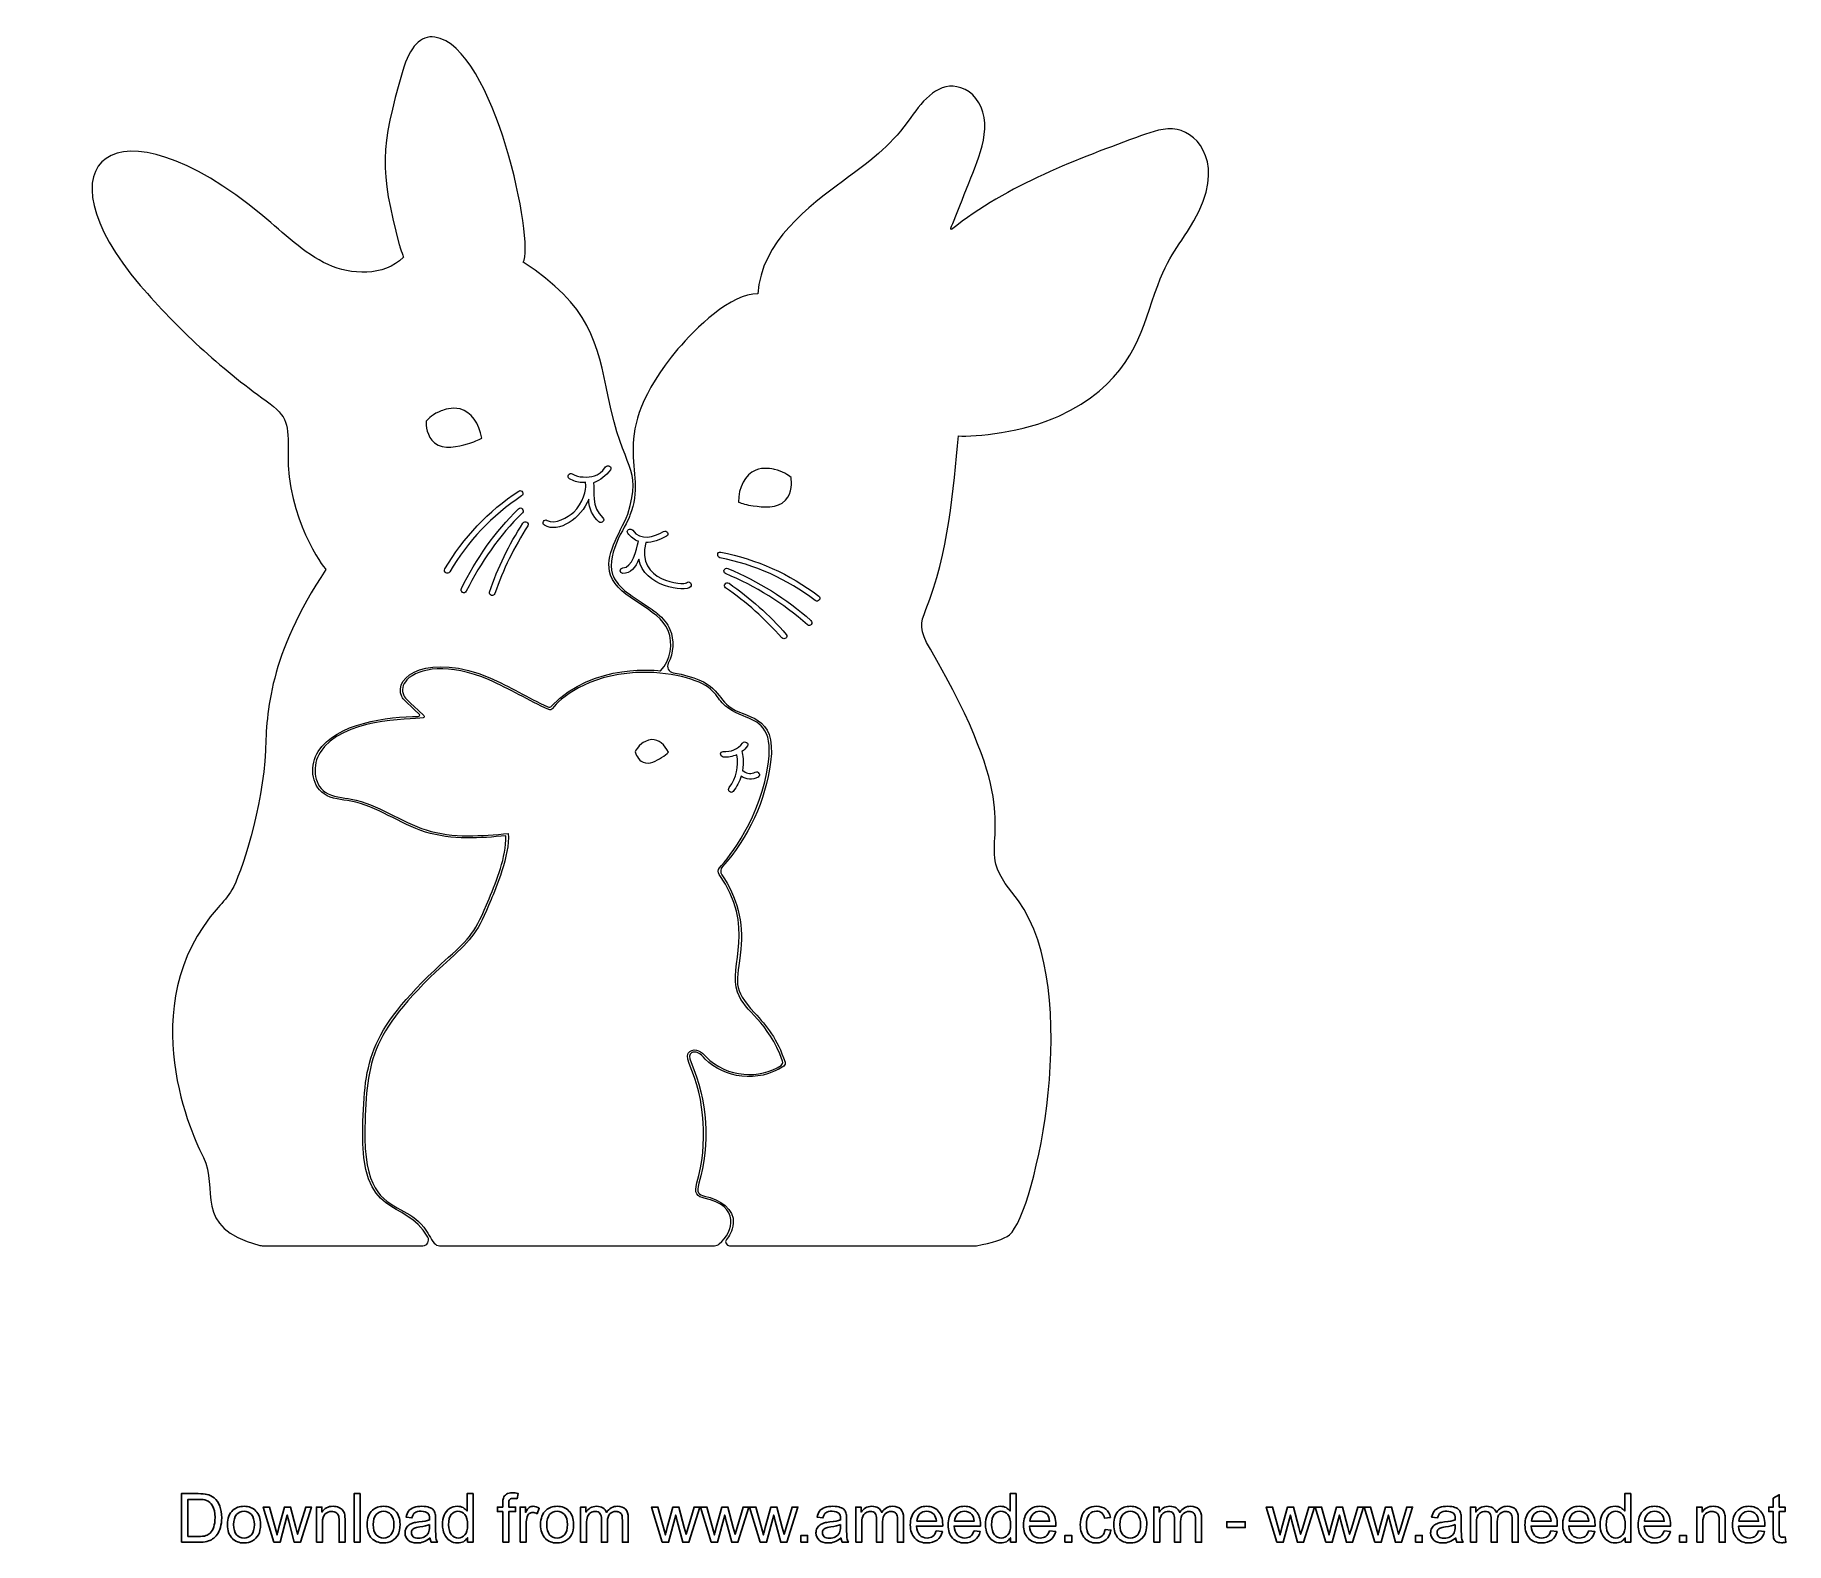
# Model space of a CAD drawing. Header units: millimetres. Extents: x -83 to 135, y -44 to 144.
import ezdxf

# ---------------------------------------------------------------- set-up
doc = ezdxf.new("R2010")
doc.units = ezdxf.units.MM
doc.header["$MEASUREMENT"] = 0
doc.layers.add('Layer 1', color=7, linetype='Continuous')

msp = doc.modelspace()

# ---------------------------------------------------------------- linework, layer by layer
at = {"layer": 'Layer 1', "color": 1, "lineweight": 9}
for points, knots in [([(-5.0262, 64.6605), (-5.0262, 64.6605), (-13.4116, 65.7894), (-18.6504, 60.2472), (-18.7633, 60.1273), (-18.9397, 60.0885), (-19.0914, 60.1555), (-21.5996, 61.2844), (-23.8574, 62.7026), (-26.3304, 63.7644), (-33.8728, 67.0029), (-38.5506, 63.9585), (-37.3159, 61.4502), (-37.1077, 61.0304), (-36.9208, 60.8822), (-35.1498, 59.2559), (-35.0299, 59.1466), (-35.104, 58.942), (-35.2662, 58.942), (-39.0445, 58.9631), (-45.5568, 58.1059), (-47.7582, 54.5922), (-48.7777, 52.9659), (-48.7249, 50.4435), (-47.0244, 49.2864), (-46.0508, 48.6267), (-44.7947, 48.5879), (-43.6939, 48.3868), (-40.4133, 47.7801), (-37.6051, 45.5576), (-34.3702, 44.538), (-31.0823, 43.4938), (-27.484, 43.7796), (-24.3301, 44.0618), (-24.3301, 41.2925), (-25.4484, 38.5937), (-26.4362, 36.209), (-28.1648, 32.0074), (-28.8527, 31.2842), (-31.488, 28.8994), (-41.4998, 19.8895), (-41.9831, 16.1006), (-42.1948, 7.6481), (-42.4805, -4.1665), (-37.0619, -0.9033), (-34.0915, -6.022), (-34.0915, -6.022), (-34.0915, -6.022), (-34.0915, -6.022), (-33.8167, -6.4965), (-34.1589, -7.091), (-34.7074, -7.091), (-34.7074, -7.091), (-54.6112, -7.091), (-54.6112, -7.091), (-54.802, -7.091), (-54.9945, -7.0681), (-55.1789, -7.02), (-63.536, -4.8434), (-60.1233, 0.1297), (-62.0774, 3.9157), (-63.2346, 6.1594), (-71.179, 22.7294), (-60.2536, 35.1118), (-59.6431, 35.8033), (-59.0154, 36.5159), (-58.5248, 37.3167), (-57.4665, 39.0488), (-54.5985, 47.8189), (-54.3445, 54.6875), (-54.1823, 59.4217), (-53.9352, 66.5796), (-46.7915, 77.2898), (-47.1443, 77.5297), (-51.6422, 83.7774), (-51.5257, 91.7537), (-51.4727, 95.4438), (-51.4589, 96.3187), (-54.2421, 98.3295), (-60.0241, 102.4746), (-65.3123, 107.3289), (-69.9584, 112.7475), (-83.0959, 128.044), (-73.2815, 136.8387), (-54.6619, 121.44), (-52.0442, 119.2845), (-49.6102, 116.7551), (-46.5058, 115.3404), (-43.7154, 114.0634), (-39.5878, 113.8094), (-37.1183, 116.2612), (-37.1677, 116.3106), (-37.6298, 117.7852), (-37.6404, 117.8311), (-40.0993, 127.1761), (-40.0464, 129.8184), (-37.1995, 139.5622), (-36.3246, 142.5537), (-34.9487, 143.9966), (-33.2166, 143.7355), (-25.7518, 142.6031), (-20.6753, 117.9298), (-22.1852, 115.6297), (-13.8385, 110.3028), (-12.8895, 105.505), (-11.5737, 98.8657), (-9.6616, 89.1996), (-7.2768, 90.4731), (-9.1219, 84.1937), (-10.1693, 81.6819), (-12.1205, 79.029), (-11.2738, 76.5878), (-10.2155, 73.5858), (-5.2626, 72.5345), (-4.1055, 69.7017), (-3.4246, 68.0436), (-3.8091, 65.9763), (-5.0262, 64.6605)], [0, 0, 0, 0, 0.02564103, 0.02564103, 0.02564103, 0.05128205, 0.05128205, 0.05128205, 0.07692308, 0.07692308, 0.07692308, 0.1025641, 0.1025641, 0.1025641, 0.12820513, 0.12820513, 0.12820513, 0.15384615, 0.15384615, 0.15384615, 0.17948718, 0.17948718, 0.17948718, 0.20512821, 0.20512821, 0.20512821, 0.23076923, 0.23076923, 0.23076923, 0.25641026, 0.25641026, 0.25641026, 0.28205128, 0.28205128, 0.28205128, 0.30769231, 0.30769231, 0.30769231, 0.33333333, 0.33333333, 0.33333333, 0.35897436, 0.35897436, 0.35897436, 0.38461538, 0.38461538, 0.38461538, 0.41025641, 0.41025641, 0.41025641, 0.43589744, 0.43589744, 0.43589744, 0.46153846, 0.46153846, 0.46153846, 0.48717949, 0.48717949, 0.48717949, 0.51282051, 0.51282051, 0.51282051, 0.53846154, 0.53846154, 0.53846154, 0.56410256, 0.56410256, 0.56410256, 0.58974359, 0.58974359, 0.58974359, 0.61538462, 0.61538462, 0.61538462, 0.64102564, 0.64102564, 0.64102564, 0.66666667, 0.66666667, 0.66666667, 0.69230769, 0.69230769, 0.69230769, 0.71794872, 0.71794872, 0.71794872, 0.74358974, 0.74358974, 0.74358974, 0.76923077, 0.76923077, 0.76923077, 0.79487179, 0.79487179, 0.79487179, 0.82051282, 0.82051282, 0.82051282, 0.84615385, 0.84615385, 0.84615385, 0.87179487, 0.87179487, 0.87179487, 0.8974359, 0.8974359, 0.8974359, 0.92307692, 0.92307692, 0.92307692, 0.94871795, 0.94871795, 0.94871795, 0.97435897, 0.97435897, 0.97435897, 1, 1, 1, 1]), ([(61.4936, 120.8014), (59.2005, 116.8362), (58.3115, 116.8292), (56.283, 110.6979), (54.6603, 105.7625), (52.8152, 100.171), (44.659, 96.4421), (40.2634, 94.4313), (34.1815, 93.8034), (32.1209, 93.9656), (31.5568, 87.3969), (30.8583, 79.2266), (28.0749, 72.2946), (27.3623, 70.5448), (27.1894, 69.811), (28.6253, 67.3381), (39.9459, 47.9388), (35.7369, 44.7673), (36.8097, 40.5375), (37.2507, 38.7737), (38.5559, 37.3767), (39.6072, 35.9408), (47.7141, 24.8743), (41.7909, -2.9494), (38.503, -5.7116), (37.8186, -6.2866), (36.3617, -6.7382), (34.3896, -7.091), (34.3896, -7.091), (3.5551, -7.091), (3.5551, -7.091), (3.1607, -7.091), (2.9342, -6.6317), (3.1843, -6.3265), (3.5226, -5.9137), (3.9054, -5.3226), (4.0299, -4.29), (4.2377, -2.5366), (2.3292, -1.2948), (0.463, -0.8891), (-0.2884, -0.7198), (-0.5847, -0.487), (-0.2496, 0.7018), (1.1647, 5.602), (0.8052, 11.0947), (-1.2374, 15.769), (-1.8477, 17.1871), (-0.7823, 17.1625), (-0.4084, 16.9931), (-0.0379, 16.8344), (0.2549, 16.4886), (0.5406, 16.203), (2.8901, 13.8358), (7.0737, 13.1549), (10.3267, 15.3244), (10.4889, 15.4303), (10.5563, 15.6419), (10.496, 15.8255), (9.5047, 18.757), (8.2453, 20.2846), (6.6895, 21.9779), (3.8391, 25.0859), (4.4847, 25.6785), (4.9821, 29.9083), (5.356, 33.1539), (4.4917, 36.5053), (2.6079, 39.2111), (2.3927, 39.5251), (2.4315, 39.9413), (2.6855, 40.2236), (5.9346, 43.8466), (8.0618, 48.4468), (8.6933, 53.2587), (9.48, 59.3618), (5.5359, 58.5998), (3.4828, 60.2261), (1.7859, 61.556), (2.174, 63.4293), (-3.4775, 64.4135), (-4.0208, 64.5088), (-4.3171, 65.0979), (-4.0702, 65.5918), (-3.4176, 66.883), (-3.3152, 68.467), (-3.8624, 69.8005), (-4.1721, 70.5625), (-4.7369, 71.1975), (-5.4143, 71.769), (-5.4143, 71.769), (-5.4143, 71.7725), (-5.4143, 71.7725), (-5.4143, 71.7725), (-5.8447, 72.1676), (-7.4709, 73.2295), (-7.5767, 73.3), (-9.6122, 74.644), (-9.6122, 74.771), (-10.2508, 75.3284), (-10.7658, 75.9457), (-11.0233, 76.676), (-11.9794, 79.4277), (-8.8785, 83.3223), (-8.8785, 84.0879), (-6.4161, 89.9193), (-12.2408, 93.5564), (-2.8637, 104.8171), (-0.7894, 107.3006), (3.8603, 111.8726), (7.1023, 111.6821), (7.4727, 118.1874), (13.5793, 122.7347), (17.6468, 125.7121), (21.9613, 128.8695), (23.8381, 130.4076), (26.1876, 133.6955), (27.7542, 135.9215), (29.7506, 138.2957), (32.4388, 137.4243), (33.8993, 136.9516), (35.0313, 135.4982), (35.3245, 133.7202), (35.6455, 131.8152), (35.0811, 129.8961), (34.4214, 128.1075), (33.8534, 126.5623), (31.1688, 119.8313), (31.1688, 119.8313), (31.1688, 119.8313), (31.2534, 119.729), (31.2534, 119.729), (38.2494, 125.317), (47.1284, 128.5696), (54.9633, 131.4412), (56.2689, 131.9175), (57.8952, 132.5137), (59.4298, 132.2067), (62.0898, 131.6811), (65.5364, 127.7653), (61.4936, 120.8014)], [0, 0, 0, 0, 0.02173913, 0.02173913, 0.02173913, 0.04347826, 0.04347826, 0.04347826, 0.06521739, 0.06521739, 0.06521739, 0.08695652, 0.08695652, 0.08695652, 0.10869565, 0.10869565, 0.10869565, 0.13043478, 0.13043478, 0.13043478, 0.15217391, 0.15217391, 0.15217391, 0.17391304, 0.17391304, 0.17391304, 0.19565217, 0.19565217, 0.19565217, 0.2173913, 0.2173913, 0.2173913, 0.23913043, 0.23913043, 0.23913043, 0.26086957, 0.26086957, 0.26086957, 0.2826087, 0.2826087, 0.2826087, 0.30434783, 0.30434783, 0.30434783, 0.32608696, 0.32608696, 0.32608696, 0.34782609, 0.34782609, 0.34782609, 0.36956522, 0.36956522, 0.36956522, 0.39130435, 0.39130435, 0.39130435, 0.41304348, 0.41304348, 0.41304348, 0.43478261, 0.43478261, 0.43478261, 0.45652174, 0.45652174, 0.45652174, 0.47826087, 0.47826087, 0.47826087, 0.5, 0.5, 0.5, 0.52173913, 0.52173913, 0.52173913, 0.54347826, 0.54347826, 0.54347826, 0.56521739, 0.56521739, 0.56521739, 0.58695652, 0.58695652, 0.58695652, 0.60869565, 0.60869565, 0.60869565, 0.63043478, 0.63043478, 0.63043478, 0.65217391, 0.65217391, 0.65217391, 0.67391304, 0.67391304, 0.67391304, 0.69565217, 0.69565217, 0.69565217, 0.7173913, 0.7173913, 0.7173913, 0.73913043, 0.73913043, 0.73913043, 0.76086957, 0.76086957, 0.76086957, 0.7826087, 0.7826087, 0.7826087, 0.80434783, 0.80434783, 0.80434783, 0.82608696, 0.82608696, 0.82608696, 0.84782609, 0.84782609, 0.84782609, 0.86956522, 0.86956522, 0.86956522, 0.89130435, 0.89130435, 0.89130435, 0.91304348, 0.91304348, 0.91304348, 0.93478261, 0.93478261, 0.93478261, 0.95652174, 0.95652174, 0.95652174, 0.97826087, 0.97826087, 0.97826087, 1, 1, 1, 1]), ([(10.0056, 15.4162), (7.3598, 13.7053), (3.3244, 13.7935), (0.5971, 16.5205), (0.3325, 16.7957), (0.0573, 17.0813), (-0.3025, 17.2366), (-0.9622, 17.5259), (-2.1722, 17.2577), (-1.4773, 15.6632), (0.5406, 11.0454), (0.8934, 5.6196), (-0.5036, 0.7724), (-0.6941, 0.1057), (-0.6976, -0.3283), (-0.5177, -0.6316), (-0.3307, -0.9456), (0.0361, -1.0655), (0.4066, -1.1467), (4.9644, -2.146), (4.1019, -5.3839), (2.2904, -6.8737), (2.1196, -7.0141), (1.9059, -7.091), (1.685, -7.091), (1.685, -7.091), (-32.6236, -7.091), (-32.6236, -7.091), (-32.8769, -7.091), (-33.1185, -6.9774), (-33.2766, -6.7791), (-33.7623, -6.1699), (-34.0657, -5.4322), (-34.5748, -4.7733), (-35.4073, -3.7043), (-36.4445, -3.1399), (-37.4499, -2.5931), (-39.8488, -1.2842), (-42.1172, -0.0495), (-41.9302, 7.6445), (-41.7221, 16.0124), (-41.2388, 19.766), (-31.3081, 28.7054), (-28.5493, 31.203), (-27.8614, 32.0462), (-26.1928, 36.1102), (-25.6707, 37.3625), (-23.7943, 41.6841), (-24.0444, 44.3511), (-27.2829, 44.0618), (-30.9588, 43.7372), (-34.2926, 44.7885), (-37.4746, 45.7904), (-40.311, 48.0341), (-43.6447, 48.6444), (-44.6573, 48.8419), (-45.9412, 48.8702), (-46.8762, 49.5052), (-48.4282, 50.5635), (-48.4672, 52.9588), (-47.5322, 54.4546), (-44.8089, 58.7973), (-36.4445, 58.5186), (-34.6771, 58.7903), (-34.5289, 58.8114), (-34.476, 58.9949), (-34.5854, 59.0972), (-36.575, 60.9352), (-36.8643, 61.1327), (-37.0795, 61.5666), (-37.397, 62.2122), (-37.2559, 62.9248), (-36.6844, 63.5281), (-35.2595, 65.0309), (-31.4421, 65.673), (-26.4327, 63.521), (-23.8539, 62.4133), (-21.5396, 60.9387), (-18.9887, 59.8168), (-18.8197, 59.7428), (-18.6257, 59.7992), (-18.5199, 59.9474), (-17.6838, 61.1539), (-14.138, 64.096), (-8.1623, 64.4277), (-3.9926, 64.657), (-0.1297, 63.5633), (1.1968, 62.371), (2.6188, 61.0657), (2.3045, 60.1943), (5.2784, 59.0231), (7.1834, 58.2823), (8.9826, 57.5802), (8.4287, 53.2905), (7.5221, 46.369), (3.5357, 41.423), (2.3112, 40.0472), (2.1034, 39.8143), (2.0964, 39.4757), (2.2798, 39.2252), (6.9188, 32.7658), (3.384, 27.8234), (4.5591, 24.5319), (5.4654, 22.0308), (8.4287, 20.9795), (10.1785, 15.9348), (10.2455, 15.7444), (10.175, 15.5257), (10.0056, 15.4162)], [0, 0, 0, 0, 0.02777778, 0.02777778, 0.02777778, 0.05555556, 0.05555556, 0.05555556, 0.08333333, 0.08333333, 0.08333333, 0.11111111, 0.11111111, 0.11111111, 0.13888889, 0.13888889, 0.13888889, 0.16666667, 0.16666667, 0.16666667, 0.19444444, 0.19444444, 0.19444444, 0.22222222, 0.22222222, 0.22222222, 0.25, 0.25, 0.25, 0.27777778, 0.27777778, 0.27777778, 0.30555556, 0.30555556, 0.30555556, 0.33333333, 0.33333333, 0.33333333, 0.36111111, 0.36111111, 0.36111111, 0.38888889, 0.38888889, 0.38888889, 0.41666667, 0.41666667, 0.41666667, 0.44444444, 0.44444444, 0.44444444, 0.47222222, 0.47222222, 0.47222222, 0.5, 0.5, 0.5, 0.52777778, 0.52777778, 0.52777778, 0.55555556, 0.55555556, 0.55555556, 0.58333333, 0.58333333, 0.58333333, 0.61111111, 0.61111111, 0.61111111, 0.63888889, 0.63888889, 0.63888889, 0.66666667, 0.66666667, 0.66666667, 0.69444444, 0.69444444, 0.69444444, 0.72222222, 0.72222222, 0.72222222, 0.75, 0.75, 0.75, 0.77777778, 0.77777778, 0.77777778, 0.80555556, 0.80555556, 0.80555556, 0.83333333, 0.83333333, 0.83333333, 0.86111111, 0.86111111, 0.86111111, 0.88888889, 0.88888889, 0.88888889, 0.91666667, 0.91666667, 0.91666667, 0.94444444, 0.94444444, 0.94444444, 0.97222222, 0.97222222, 0.97222222, 1, 1, 1, 1])]:
    msp.add_open_spline(points, degree=3, knots=knots, dxfattribs=at)
at = {"layer": 'Layer 1', "lineweight": 9}
for points, knots in [([(-33.2388, 93.0978), (-34.2407, 93.8933), (-34.2989, 95.3224), (-34.2972, 95.8025), (-33.9962, 96.1391), (-33.3813, 96.7346), (-32.4158, 97.0962), (-32.106, 97.2119), (-31.0833, 97.5947), (-30.0638, 97.3311), (-28.6834, 96.9741), (-27.6254, 95.5126), (-27.3594, 93.6859), (-27.7492, 93.4767), (-28.3511, 93.1923), (-29.1233, 92.9803), (-30.3146, 92.6529), (-32.0715, 92.1703), (-33.2388, 93.0978)], [0, 0, 0, 0, 0.16666667, 0.16666667, 0.16666667, 0.33333333, 0.33333333, 0.33333333, 0.5, 0.5, 0.5, 0.66666667, 0.66666667, 0.66666667, 0.83333333, 0.83333333, 0.83333333, 1, 1, 1, 1]), ([(-11.8993, 90.0957), (-12.85, 88.7911), (-13.6755, 88.8168), (-14.694, 88.8426), (-15.1974, 88.8556), (-15.6222, 88.9763), (-16.0592, 89.2338), (-16.4512, 89.4649), (-16.8068, 88.8553), (-16.4156, 88.6246), (-15.9262, 88.3367), (-15.4302, 88.1512), (-14.857, 88.1413), (-14.2844, 88.1314), (-14.4446, 88.3462), (-14.3571, 87.8354), (-14.2865, 87.4255), (-14.7353, 85.487), (-15.8769, 84.4477), (-16.5874, 83.8014), (-18.2348, 82.8683), (-19.1824, 83.4257), (-19.5747, 83.6564), (-19.9299, 83.0468), (-19.5387, 82.8164), (-17.7462, 81.7627), (-14.9522, 83.6892), (-14.0085, 86.0821), (-13.9747, 84.8714), (-13.4988, 83.9072), (-12.7301, 83.2401), (-12.3886, 82.9434), (-11.888, 83.4405), (-12.2313, 83.739), (-13.7694, 85.0742), (-13.2155, 87.1179), (-13.4191, 88.1159), (-12.559, 88.4309), (-11.8376, 88.989), (-11.29, 89.7397), (-11.0223, 90.107), (-11.6344, 90.4594), (-11.8993, 90.0957)], [0, 0, 0, 0, 0.07142857, 0.07142857, 0.07142857, 0.14285714, 0.14285714, 0.14285714, 0.21428571, 0.21428571, 0.21428571, 0.28571429, 0.28571429, 0.28571429, 0.35714286, 0.35714286, 0.35714286, 0.42857143, 0.42857143, 0.42857143, 0.5, 0.5, 0.5, 0.57142857, 0.57142857, 0.57142857, 0.64285714, 0.64285714, 0.64285714, 0.71428571, 0.71428571, 0.71428571, 0.78571429, 0.78571429, 0.78571429, 0.85714286, 0.85714286, 0.85714286, 0.92857143, 0.92857143, 0.92857143, 1, 1, 1, 1]), ([(6.5124, 85.2474), (5.7183, 85.349), (5.0826, 85.5459), (4.6671, 85.6983), (4.6738, 87.5444), (5.5158, 89.14), (6.8328, 89.6875), (7.805, 90.0914), (8.8715, 89.8561), (9.1943, 89.7849), (10.2014, 89.563), (10.8939, 89.0596), (11.239, 88.7685), (11.3077, 88.2933), (11.451, 86.8706), (10.5711, 85.9421), (9.5453, 84.8597), (7.738, 85.0908), (6.5124, 85.2474)], [0, 0, 0, 0, 0.16666667, 0.16666667, 0.16666667, 0.33333333, 0.33333333, 0.33333333, 0.5, 0.5, 0.5, 0.66666667, 0.66666667, 0.66666667, 0.83333333, 0.83333333, 0.83333333, 1, 1, 1, 1]), ([(-22.38, 86.474), (-22.0025, 86.7235), (-22.3556, 87.3348), (-22.7363, 87.0833), (-26.5322, 84.5722), (-29.6493, 81.291), (-31.9544, 77.3664), (-32.1851, 76.9737), (-31.5751, 76.6185), (-31.3455, 77.0101), (-29.1, 80.8331), (-26.0778, 84.0279), (-22.38, 86.474)], [0, 0, 0, 0, 0.25, 0.25, 0.25, 0.5, 0.5, 0.5, 0.75, 0.75, 0.75, 1, 1, 1, 1]), ([(-22.7825, 84.8756), (-25.6936, 81.956), (-28.0742, 78.63), (-29.8941, 74.9294), (-30.0938, 74.5233), (-29.4853, 74.1656), (-29.2849, 74.5734), (-27.4917, 78.2201), (-25.1535, 81.4981), (-22.2837, 84.3768), (-21.9626, 84.6985), (-22.4615, 85.1977), (-22.7825, 84.8756)], [0, 0, 0, 0, 0.25, 0.25, 0.25, 0.5, 0.5, 0.5, 0.75, 0.75, 0.75, 1, 1, 1, 1]), ([(-22.2135, 83.0955), (-23.9601, 80.3982), (-25.3472, 77.5276), (-26.3847, 74.4874), (-26.5315, 74.0566), (-25.8506, 73.8718), (-25.7045, 74.2997), (-24.6847, 77.2881), (-23.3194, 80.0902), (-21.6046, 82.7395), (-21.3566, 83.122), (-21.9672, 83.4758), (-22.2135, 83.0955)], [0, 0, 0, 0, 0.25, 0.25, 0.25, 0.5, 0.5, 0.5, 0.75, 0.75, 0.75, 1, 1, 1, 1]), ([(-1.7958, 75.636), (-2.1059, 75.2832), (-8.1567, 75.7736), (-6.8965, 80.662), (-6.0489, 80.6599), (-5.1493, 80.9947), (-4.2988, 81.4364), (-3.8956, 81.6456), (-4.2519, 82.2545), (-4.6551, 82.0453), (-5.9293, 81.3842), (-7.4878, 80.7986), (-8.52, 82.1987), (-8.7867, 82.56), (-9.3992, 82.2086), (-9.1289, 81.8424), (-8.737, 81.3104), (-8.289, 80.9862), (-7.8092, 80.8148), (-8.0371, 79.7663), (-8.5779, 77.4793), (-9.7498, 77.4944), (-10.2038, 77.5004), (-10.2042, 76.7949), (-9.7498, 76.7889), (-8.7814, 76.7762), (-8.1584, 77.6063), (-7.7457, 78.5736), (-7.1943, 75.1502), (-1.9408, 74.4045), (-1.297, 75.1372), (-0.9982, 75.4773), (-1.4956, 75.9782), (-1.7958, 75.636)], [0, 0, 0, 0, 0.09090909, 0.09090909, 0.09090909, 0.18181818, 0.18181818, 0.18181818, 0.27272727, 0.27272727, 0.27272727, 0.36363636, 0.36363636, 0.36363636, 0.45454545, 0.45454545, 0.45454545, 0.54545455, 0.54545455, 0.54545455, 0.63636364, 0.63636364, 0.63636364, 0.72727273, 0.72727273, 0.72727273, 0.81818182, 0.81818182, 0.81818182, 0.90909091, 0.90909091, 0.90909091, 1, 1, 1, 1]), ([(14.6951, 73.9861), (11.0689, 76.7374), (6.9375, 78.5838), (2.4707, 79.4598), (2.0233, 79.5476), (1.9295, 78.848), (2.3733, 78.7609), (6.7245, 77.9075), (10.7352, 76.1045), (14.2675, 73.4249), (14.6291, 73.1504), (15.0574, 73.711), (14.6951, 73.9861)], [0, 0, 0, 0, 0.25, 0.25, 0.25, 0.5, 0.5, 0.5, 0.75, 0.75, 0.75, 1, 1, 1, 1]), ([(3.3544, 77.4362), (2.9349, 77.6119), (2.6636, 76.9603), (3.0831, 76.785), (6.8331, 75.2166), (10.2434, 73.076), (13.2904, 70.3868), (13.6311, 70.0862), (14.0569, 70.6489), (13.7179, 70.948), (10.6262, 73.6771), (7.158, 75.8452), (3.3544, 77.4362)], [0, 0, 0, 0, 0.25, 0.25, 0.25, 0.5, 0.5, 0.5, 0.75, 0.75, 0.75, 1, 1, 1, 1]), ([(3.5061, 75.5739), (3.1339, 75.8318), (2.7042, 75.2716), (3.0785, 75.0123), (5.6735, 73.2164), (8.0026, 71.1449), (10.084, 68.7703), (10.3817, 68.4303), (10.9412, 68.8607), (10.6417, 69.2029), (8.5243, 71.619), (6.1484, 73.7449), (3.5061, 75.5739)], [0, 0, 0, 0, 0.25, 0.25, 0.25, 0.5, 0.5, 0.5, 0.75, 0.75, 0.75, 1, 1, 1, 1]), ([(-4.0628, 54.4885), (-4.2445, 54.3117), (-4.5302, 54.0599), (-4.9214, 53.8207), (-5.5254, 53.452), (-6.4161, 52.908), (-7.2052, 53.2333), (-7.8826, 53.5127), (-8.1411, 54.2899), (-8.2163, 54.5541), (-8.1041, 54.7869), (-7.86, 55.2124), (-7.3859, 55.5641), (-7.2335, 55.677), (-6.7311, 56.0495), (-6.1286, 56.0661), (-5.3123, 56.0887), (-4.4985, 55.4519), (-4.0628, 54.4885)], [0, 0, 0, 0, 0.16666667, 0.16666667, 0.16666667, 0.33333333, 0.33333333, 0.33333333, 0.5, 0.5, 0.5, 0.66666667, 0.66666667, 0.66666667, 0.83333333, 0.83333333, 0.83333333, 1, 1, 1, 1]), ([(6.7657, 51.9982), (6.317, 51.7478), (5.7536, 51.7799), (5.3525, 52.1125), (5.2982, 52.1573), (5.241, 52.1778), (5.1832, 52.1884), (5.3648, 53.2068), (5.2322, 54.2892), (5.101, 54.5679), (5.3596, 54.7665), (5.5959, 55), (5.797, 55.2713), (6.0679, 55.6364), (5.4559, 55.9889), (5.1881, 55.6276), (4.6184, 54.8593), (3.7061, 54.503), (2.7673, 54.5979), (2.3161, 54.6434), (2.3193, 53.9375), (2.7673, 53.8923), (3.3713, 53.8313), (3.9541, 53.9382), (4.4744, 54.1812), (4.7598, 52.7355), (4.4363, 51.2782), (3.5286, 50.1042), (3.2538, 49.7493), (3.7502, 49.2462), (4.0275, 49.605), (4.4804, 50.191), (4.8075, 50.8291), (5.0156, 51.4976), (5.645, 51.0665), (6.438, 51.0073), (7.122, 51.389), (7.5186, 51.6098), (7.163, 52.2198), (6.7657, 51.9982)], [0, 0, 0, 0, 0.07692308, 0.07692308, 0.07692308, 0.15384615, 0.15384615, 0.15384615, 0.23076923, 0.23076923, 0.23076923, 0.30769231, 0.30769231, 0.30769231, 0.38461538, 0.38461538, 0.38461538, 0.46153846, 0.46153846, 0.46153846, 0.53846154, 0.53846154, 0.53846154, 0.61538462, 0.61538462, 0.61538462, 0.69230769, 0.69230769, 0.69230769, 0.76923077, 0.76923077, 0.76923077, 0.84615385, 0.84615385, 0.84615385, 0.92307692, 0.92307692, 0.92307692, 1, 1, 1, 1])]:
    msp.add_open_spline(points, degree=3, knots=knots, dxfattribs=at)
at = {"layer": 'Layer 1', "color": 250}
for points, knots in [([(-64.8177, -44.0942), (-64.8177, -44.0942), (-64.8177, -38.032), (-64.8177, -38.032), (-64.8177, -38.032), (-62.7292, -38.032), (-62.7292, -38.032), (-62.2579, -38.032), (-61.8981, -38.0603), (-61.6497, -38.1181), (-61.3026, -38.1986), (-61.0062, -38.3439), (-60.7607, -38.5527), (-60.4404, -38.8237), (-60.2019, -39.168), (-60.0439, -39.5885), (-59.8844, -40.009), (-59.8054, -40.4902), (-59.8054, -41.0307), (-59.8054, -41.4907), (-59.859, -41.8985), (-59.9662, -42.2541), (-60.0735, -42.6097), (-60.2118, -42.9046), (-60.3797, -43.1375), (-60.549, -43.3703), (-60.7325, -43.5537), (-60.9329, -43.6864), (-61.1318, -43.8204), (-61.3731, -43.922), (-61.6554, -43.9912), (-61.939, -44.0603), (-62.2635, -44.0942), (-62.6304, -44.0942), (-62.6304, -44.0942), (-64.8177, -44.0942), (-64.8177, -44.0942)], [0, 0, 0, 0, 0.08333333, 0.08333333, 0.08333333, 0.16666667, 0.16666667, 0.16666667, 0.25, 0.25, 0.25, 0.33333333, 0.33333333, 0.33333333, 0.41666667, 0.41666667, 0.41666667, 0.5, 0.5, 0.5, 0.58333333, 0.58333333, 0.58333333, 0.66666667, 0.66666667, 0.66666667, 0.75, 0.75, 0.75, 0.83333333, 0.83333333, 0.83333333, 0.91666667, 0.91666667, 0.91666667, 1, 1, 1, 1]), ([(-64.0133, -43.383), (-64.0133, -43.383), (-62.7207, -43.383), (-62.7207, -43.383), (-62.3214, -43.383), (-62.0081, -43.3463), (-61.7809, -43.2715), (-61.5538, -43.1967), (-61.3731, -43.0923), (-61.2377, -42.9568), (-61.0486, -42.7663), (-60.9004, -42.5095), (-60.7946, -42.1878), (-60.6887, -41.866), (-60.6351, -41.4766), (-60.6351, -41.018), (-60.6351, -40.383), (-60.7395, -39.8947), (-60.947, -39.5532), (-61.1544, -39.2117), (-61.407, -38.9831), (-61.7047, -38.8674), (-61.9192, -38.7842), (-62.265, -38.7432), (-62.7419, -38.7432), (-62.7419, -38.7432), (-64.0133, -38.7432), (-64.0133, -38.7432), (-64.0133, -38.7432), (-64.0133, -43.383), (-64.0133, -43.383)], [0, 0, 0, 0, 0.1, 0.1, 0.1, 0.2, 0.2, 0.2, 0.3, 0.3, 0.3, 0.4, 0.4, 0.4, 0.5, 0.5, 0.5, 0.6, 0.6, 0.6, 0.7, 0.7, 0.7, 0.8, 0.8, 0.8, 0.9, 0.9, 0.9, 1, 1, 1, 1]), ([(-43.2811, -44.0942), (-43.2811, -44.0942), (-43.2811, -38.032), (-43.2811, -38.032), (-43.2811, -38.032), (-42.5361, -38.032), (-42.5361, -38.032), (-42.5361, -38.032), (-42.5361, -44.0942), (-42.5361, -44.0942), (-42.5361, -44.0942), (-43.2811, -44.0942), (-43.2811, -44.0942)], [0, 0, 0, 0, 0.25, 0.25, 0.25, 0.5, 0.5, 0.5, 0.75, 0.75, 0.75, 1, 1, 1, 1]), ([(-29.1291, -44.0942), (-29.1291, -44.0942), (-29.1291, -43.5368), (-29.1291, -43.5368), (-29.407, -43.97), (-29.8163, -44.1873), (-30.3567, -44.1873), (-30.7067, -44.1873), (-31.0284, -44.0914), (-31.3205, -43.8981), (-31.614, -43.7061), (-31.8412, -43.4366), (-32.0035, -43.0923), (-32.1644, -42.7466), (-32.2448, -42.3501), (-32.2448, -41.9013), (-32.2448, -41.4639), (-32.1714, -41.0674), (-32.0261, -40.7103), (-31.8793, -40.3547), (-31.6606, -40.081), (-31.3685, -39.8919), (-31.0778, -39.7014), (-30.7504, -39.6068), (-30.3906, -39.6068), (-30.1253, -39.6068), (-29.8896, -39.6633), (-29.6836, -39.7748), (-29.4776, -39.8863), (-29.3097, -40.033), (-29.1799, -40.2122), (-29.1799, -40.2122), (-29.1799, -38.032), (-29.1799, -38.032), (-29.1799, -38.032), (-28.4348, -38.032), (-28.4348, -38.032), (-28.4348, -38.032), (-28.4348, -44.0942), (-28.4348, -44.0942), (-28.4348, -44.0942), (-29.1291, -44.0942), (-29.1291, -44.0942)], [0, 0, 0, 0, 0.07142857, 0.07142857, 0.07142857, 0.14285714, 0.14285714, 0.14285714, 0.21428571, 0.21428571, 0.21428571, 0.28571429, 0.28571429, 0.28571429, 0.35714286, 0.35714286, 0.35714286, 0.42857143, 0.42857143, 0.42857143, 0.5, 0.5, 0.5, 0.57142857, 0.57142857, 0.57142857, 0.64285714, 0.64285714, 0.64285714, 0.71428571, 0.71428571, 0.71428571, 0.78571429, 0.78571429, 0.78571429, 0.85714286, 0.85714286, 0.85714286, 0.92857143, 0.92857143, 0.92857143, 1, 1, 1, 1]), ([(-24.7264, -44.0942), (-24.7264, -44.0942), (-24.7264, -40.2757), (-24.7264, -40.2757), (-24.7264, -40.2757), (-25.3868, -40.2757), (-25.3868, -40.2757), (-25.3868, -40.2757), (-25.3868, -39.7), (-25.3868, -39.7), (-25.3868, -39.7), (-24.7264, -39.7), (-24.7264, -39.7), (-24.7264, -39.7), (-24.7264, -39.2343), (-24.7264, -39.2343), (-24.7264, -38.9394), (-24.701, -38.7207), (-24.6488, -38.5781), (-24.5768, -38.3862), (-24.4526, -38.2296), (-24.272, -38.1097), (-24.0928, -37.9897), (-23.8402, -37.9304), (-23.5157, -37.9304), (-23.3054, -37.9304), (-23.074, -37.9558), (-22.82, -38.0052), (-22.82, -38.0052), (-22.9315, -38.6572), (-22.9315, -38.6572), (-23.0867, -38.6304), (-23.232, -38.6162), (-23.3703, -38.6162), (-23.5961, -38.6162), (-23.7555, -38.6642), (-23.8501, -38.7602), (-23.9432, -38.8561), (-23.9898, -39.0353), (-23.9898, -39.2978), (-23.9898, -39.2978), (-23.9898, -39.7), (-23.9898, -39.7), (-23.9898, -39.7), (-23.1347, -39.7), (-23.1347, -39.7), (-23.1347, -39.7), (-23.1347, -40.2757), (-23.1347, -40.2757), (-23.1347, -40.2757), (-23.9813, -40.2757), (-23.9813, -40.2757), (-23.9813, -40.2757), (-23.9813, -44.0942), (-23.9813, -44.0942), (-23.9813, -44.0942), (-24.7264, -44.0942), (-24.7264, -44.0942)], [0, 0, 0, 0, 0.05263158, 0.05263158, 0.05263158, 0.10526316, 0.10526316, 0.10526316, 0.15789474, 0.15789474, 0.15789474, 0.21052632, 0.21052632, 0.21052632, 0.26315789, 0.26315789, 0.26315789, 0.31578947, 0.31578947, 0.31578947, 0.36842105, 0.36842105, 0.36842105, 0.42105263, 0.42105263, 0.42105263, 0.47368421, 0.47368421, 0.47368421, 0.52631579, 0.52631579, 0.52631579, 0.57894737, 0.57894737, 0.57894737, 0.63157895, 0.63157895, 0.63157895, 0.68421053, 0.68421053, 0.68421053, 0.73684211, 0.73684211, 0.73684211, 0.78947368, 0.78947368, 0.78947368, 0.84210526, 0.84210526, 0.84210526, 0.89473684, 0.89473684, 0.89473684, 0.94736842, 0.94736842, 0.94736842, 1, 1, 1, 1]), ([(38.6257, -44.0942), (38.6257, -44.0942), (38.6257, -43.5368), (38.6257, -43.5368), (38.3478, -43.97), (37.9385, -44.1873), (37.3981, -44.1873), (37.0481, -44.1873), (36.7264, -44.0914), (36.4343, -43.8981), (36.1408, -43.7061), (35.9136, -43.4366), (35.7513, -43.0923), (35.5904, -42.7466), (35.51, -42.3501), (35.51, -41.9013), (35.51, -41.4639), (35.5834, -41.0674), (35.7287, -40.7103), (35.8755, -40.3547), (36.0942, -40.081), (36.3863, -39.8919), (36.677, -39.7014), (37.0044, -39.6068), (37.3642, -39.6068), (37.6295, -39.6068), (37.8652, -39.6633), (38.0712, -39.7748), (38.2772, -39.8863), (38.4451, -40.033), (38.5749, -40.2122), (38.5749, -40.2122), (38.5749, -38.032), (38.5749, -38.032), (38.5749, -38.032), (39.32, -38.032), (39.32, -38.032), (39.32, -38.032), (39.32, -44.0942), (39.32, -44.0942), (39.32, -44.0942), (38.6257, -44.0942), (38.6257, -44.0942)], [0, 0, 0, 0, 0.07142857, 0.07142857, 0.07142857, 0.14285714, 0.14285714, 0.14285714, 0.21428571, 0.21428571, 0.21428571, 0.28571429, 0.28571429, 0.28571429, 0.35714286, 0.35714286, 0.35714286, 0.42857143, 0.42857143, 0.42857143, 0.5, 0.5, 0.5, 0.57142857, 0.57142857, 0.57142857, 0.64285714, 0.64285714, 0.64285714, 0.71428571, 0.71428571, 0.71428571, 0.78571429, 0.78571429, 0.78571429, 0.85714286, 0.85714286, 0.85714286, 0.92857143, 0.92857143, 0.92857143, 1, 1, 1, 1]), ([(115.3228, -44.0942), (115.3228, -44.0942), (115.3228, -43.5368), (115.3228, -43.5368), (115.0449, -43.97), (114.6356, -44.1873), (114.0952, -44.1873), (113.7452, -44.1873), (113.4235, -44.0914), (113.1314, -43.8981), (112.8379, -43.7061), (112.6107, -43.4366), (112.4484, -43.0923), (112.2875, -42.7466), (112.2071, -42.3501), (112.2071, -41.9013), (112.2071, -41.4639), (112.2805, -41.0674), (112.4258, -40.7103), (112.5726, -40.3547), (112.7913, -40.081), (113.0834, -39.8919), (113.3741, -39.7014), (113.7015, -39.6068), (114.0613, -39.6068), (114.3266, -39.6068), (114.5623, -39.6633), (114.7683, -39.7748), (114.9743, -39.8863), (115.1422, -40.033), (115.272, -40.2122), (115.272, -40.2122), (115.272, -38.032), (115.272, -38.032), (115.272, -38.032), (116.0171, -38.032), (116.0171, -38.032), (116.0171, -38.032), (116.0171, -44.0942), (116.0171, -44.0942), (116.0171, -44.0942), (115.3228, -44.0942), (115.3228, -44.0942)], [0, 0, 0, 0, 0.07142857, 0.07142857, 0.07142857, 0.14285714, 0.14285714, 0.14285714, 0.21428571, 0.21428571, 0.21428571, 0.28571429, 0.28571429, 0.28571429, 0.35714286, 0.35714286, 0.35714286, 0.42857143, 0.42857143, 0.42857143, 0.5, 0.5, 0.5, 0.57142857, 0.57142857, 0.57142857, 0.64285714, 0.64285714, 0.64285714, 0.71428571, 0.71428571, 0.71428571, 0.78571429, 0.78571429, 0.78571429, 0.85714286, 0.85714286, 0.85714286, 0.92857143, 0.92857143, 0.92857143, 1, 1, 1, 1]), ([(135.2915, -43.4296), (135.2915, -43.4296), (135.3931, -44.0871), (135.3931, -44.0871), (135.1843, -44.1309), (134.9966, -44.1535), (134.8329, -44.1535), (134.5634, -44.1535), (134.3546, -44.1111), (134.205, -44.0251), (134.0568, -43.939), (133.9524, -43.8275), (133.8917, -43.6878), (133.831, -43.5481), (133.8014, -43.2546), (133.8014, -42.8073), (133.8014, -42.8073), (133.8014, -40.2757), (133.8014, -40.2757), (133.8014, -40.2757), (133.2511, -40.2757), (133.2511, -40.2757), (133.2511, -40.2757), (133.2511, -39.7), (133.2511, -39.7), (133.2511, -39.7), (133.8014, -39.7), (133.8014, -39.7), (133.8014, -39.7), (133.8014, -38.6134), (133.8014, -38.6134), (133.8014, -38.6134), (134.5465, -38.1661), (134.5465, -38.1661), (134.5465, -38.1661), (134.5465, -39.7), (134.5465, -39.7), (134.5465, -39.7), (135.2915, -39.7), (135.2915, -39.7), (135.2915, -39.7), (135.2915, -40.2757), (135.2915, -40.2757), (135.2915, -40.2757), (134.5465, -40.2757), (134.5465, -40.2757), (134.5465, -40.2757), (134.5465, -42.8496), (134.5465, -42.8496), (134.5465, -43.0627), (134.5592, -43.1996), (134.586, -43.2602), (134.6114, -43.3209), (134.6537, -43.3689), (134.713, -43.4056), (134.7723, -43.4409), (134.8569, -43.4592), (134.967, -43.4592), (135.0488, -43.4592), (135.1575, -43.4493), (135.2915, -43.4296)], [0, 0, 0, 0, 0.05, 0.05, 0.05, 0.1, 0.1, 0.1, 0.15, 0.15, 0.15, 0.2, 0.2, 0.2, 0.25, 0.25, 0.25, 0.3, 0.3, 0.3, 0.35, 0.35, 0.35, 0.4, 0.4, 0.4, 0.45, 0.45, 0.45, 0.5, 0.5, 0.5, 0.55, 0.55, 0.55, 0.6, 0.6, 0.6, 0.65, 0.65, 0.65, 0.7, 0.7, 0.7, 0.75, 0.75, 0.75, 0.8, 0.8, 0.8, 0.85, 0.85, 0.85, 0.9, 0.9, 0.9, 0.95, 0.95, 0.95, 1, 1, 1, 1]), ([(-59.0758, -41.8971), (-59.0758, -41.0857), (-58.85, -40.4846), (-58.3971, -40.0937), (-58.0203, -39.7691), (-57.5588, -39.6068), (-57.0156, -39.6068), (-56.413, -39.6068), (-55.9191, -39.8044), (-55.5353, -40.1995), (-55.1529, -40.5932), (-54.961, -41.1393), (-54.961, -41.835), (-54.961, -42.3994), (-55.0456, -42.8425), (-55.215, -43.1657), (-55.3843, -43.4888), (-55.6313, -43.74), (-55.9558, -43.9192), (-56.279, -44.0984), (-56.6332, -44.1873), (-57.0156, -44.1873), (-57.6308, -44.1873), (-58.1275, -43.9912), (-58.5071, -43.5975), (-58.8867, -43.2038), (-59.0758, -42.6365), (-59.0758, -41.8971)], [0, 0, 0, 0, 0.11111111, 0.11111111, 0.11111111, 0.22222222, 0.22222222, 0.22222222, 0.33333333, 0.33333333, 0.33333333, 0.44444444, 0.44444444, 0.44444444, 0.55555556, 0.55555556, 0.55555556, 0.66666667, 0.66666667, 0.66666667, 0.77777778, 0.77777778, 0.77777778, 0.88888889, 0.88888889, 0.88888889, 1, 1, 1, 1]), ([(-58.3138, -41.8985), (-58.3138, -42.4601), (-58.191, -42.8806), (-57.9455, -43.1586), (-57.6985, -43.438), (-57.3895, -43.5777), (-57.0156, -43.5777), (-56.6459, -43.5777), (-56.3382, -43.438), (-56.0913, -43.1572), (-55.8458, -42.8764), (-55.723, -42.4488), (-55.723, -41.8745), (-55.723, -41.3326), (-55.8472, -40.922), (-56.0941, -40.644), (-56.3411, -40.3646), (-56.6487, -40.2249), (-57.0156, -40.2249), (-57.3895, -40.2249), (-57.6985, -40.3632), (-57.9455, -40.6412), (-58.191, -40.9192), (-58.3138, -41.3383), (-58.3138, -41.8985)], [0, 0, 0, 0, 0.125, 0.125, 0.125, 0.25, 0.25, 0.25, 0.375, 0.375, 0.375, 0.5, 0.5, 0.5, 0.625, 0.625, 0.625, 0.75, 0.75, 0.75, 0.875, 0.875, 0.875, 1, 1, 1, 1]), ([(-53.2973, -44.0942), (-53.2973, -44.0942), (-54.6251, -39.7), (-54.6251, -39.7), (-54.6251, -39.7), (-53.8462, -39.7), (-53.8462, -39.7), (-53.8462, -39.7), (-53.1449, -42.2358), (-53.1449, -42.2358), (-53.1449, -42.2358), (-52.8965, -43.1798), (-52.8965, -43.1798), (-52.8866, -43.1332), (-52.8104, -42.8313), (-52.6693, -42.2739), (-52.6693, -42.2739), (-51.9736, -39.7), (-51.9736, -39.7), (-51.9736, -39.7), (-51.2102, -39.7), (-51.2102, -39.7), (-51.2102, -39.7), (-50.5484, -42.2513), (-50.5484, -42.2513), (-50.5484, -42.2513), (-50.3325, -43.0881), (-50.3325, -43.0881), (-50.3325, -43.0881), (-50.0799, -42.24), (-50.0799, -42.24), (-50.0799, -42.24), (-49.3207, -39.7), (-49.3207, -39.7), (-49.3207, -39.7), (-48.5968, -39.7), (-48.5968, -39.7), (-48.5968, -39.7), (-49.9755, -44.0942), (-49.9755, -44.0942), (-49.9755, -44.0942), (-50.746, -44.0942), (-50.746, -44.0942), (-50.746, -44.0942), (-51.4431, -41.4653), (-51.4431, -41.4653), (-51.4431, -41.4653), (-51.6195, -40.7132), (-51.6195, -40.7132), (-51.6195, -40.7132), (-52.5085, -44.0942), (-52.5085, -44.0942), (-52.5085, -44.0942), (-53.2973, -44.0942), (-53.2973, -44.0942)], [0, 0, 0, 0, 0.05555556, 0.05555556, 0.05555556, 0.11111111, 0.11111111, 0.11111111, 0.16666667, 0.16666667, 0.16666667, 0.22222222, 0.22222222, 0.22222222, 0.27777778, 0.27777778, 0.27777778, 0.33333333, 0.33333333, 0.33333333, 0.38888889, 0.38888889, 0.38888889, 0.44444444, 0.44444444, 0.44444444, 0.5, 0.5, 0.5, 0.55555556, 0.55555556, 0.55555556, 0.61111111, 0.61111111, 0.61111111, 0.66666667, 0.66666667, 0.66666667, 0.72222222, 0.72222222, 0.72222222, 0.77777778, 0.77777778, 0.77777778, 0.83333333, 0.83333333, 0.83333333, 0.88888889, 0.88888889, 0.88888889, 0.94444444, 0.94444444, 0.94444444, 1, 1, 1, 1]), ([(-47.9731, -44.0942), (-47.9731, -44.0942), (-47.9731, -39.7), (-47.9731, -39.7), (-47.9731, -39.7), (-47.3042, -39.7), (-47.3042, -39.7), (-47.3042, -39.7), (-47.3042, -40.3237), (-47.3042, -40.3237), (-46.9825, -39.8453), (-46.5168, -39.6068), (-45.9086, -39.6068), (-45.6433, -39.6068), (-45.4006, -39.6548), (-45.1791, -39.7494), (-44.9575, -39.8439), (-44.791, -39.9695), (-44.681, -40.1233), (-44.5709, -40.2771), (-44.4933, -40.4606), (-44.4495, -40.6722), (-44.4227, -40.8105), (-44.4086, -41.0518), (-44.4086, -41.3961), (-44.4086, -41.3961), (-44.4086, -44.0942), (-44.4086, -44.0942), (-44.4086, -44.0942), (-45.1537, -44.0942), (-45.1537, -44.0942), (-45.1537, -44.0942), (-45.1537, -41.4244), (-45.1537, -41.4244), (-45.1537, -41.121), (-45.1819, -40.8938), (-45.2398, -40.7442), (-45.2976, -40.5946), (-45.4006, -40.4747), (-45.5474, -40.3844), (-45.6941, -40.2955), (-45.8677, -40.2503), (-46.0653, -40.2503), (-46.3814, -40.2503), (-46.6537, -40.3505), (-46.8837, -40.5523), (-47.1137, -40.7527), (-47.228, -41.1351), (-47.228, -41.6967), (-47.228, -41.6967), (-47.228, -44.0942), (-47.228, -44.0942), (-47.228, -44.0942), (-47.9731, -44.0942), (-47.9731, -44.0942)], [0, 0, 0, 0, 0.05555556, 0.05555556, 0.05555556, 0.11111111, 0.11111111, 0.11111111, 0.16666667, 0.16666667, 0.16666667, 0.22222222, 0.22222222, 0.22222222, 0.27777778, 0.27777778, 0.27777778, 0.33333333, 0.33333333, 0.33333333, 0.38888889, 0.38888889, 0.38888889, 0.44444444, 0.44444444, 0.44444444, 0.5, 0.5, 0.5, 0.55555556, 0.55555556, 0.55555556, 0.61111111, 0.61111111, 0.61111111, 0.66666667, 0.66666667, 0.66666667, 0.72222222, 0.72222222, 0.72222222, 0.77777778, 0.77777778, 0.77777778, 0.83333333, 0.83333333, 0.83333333, 0.88888889, 0.88888889, 0.88888889, 0.94444444, 0.94444444, 0.94444444, 1, 1, 1, 1]), ([(-41.6626, -41.8971), (-41.6626, -41.0857), (-41.4368, -40.4846), (-40.9839, -40.0937), (-40.6071, -39.7691), (-40.1456, -39.6068), (-39.6024, -39.6068), (-38.9998, -39.6068), (-38.5059, -39.8044), (-38.1221, -40.1995), (-37.7397, -40.5932), (-37.5478, -41.1393), (-37.5478, -41.835), (-37.5478, -42.3994), (-37.6324, -42.8425), (-37.8018, -43.1657), (-37.9711, -43.4888), (-38.2181, -43.74), (-38.5426, -43.9192), (-38.8658, -44.0984), (-39.22, -44.1873), (-39.6024, -44.1873), (-40.2176, -44.1873), (-40.7143, -43.9912), (-41.0939, -43.5975), (-41.4735, -43.2038), (-41.6626, -42.6365), (-41.6626, -41.8971)], [0, 0, 0, 0, 0.11111111, 0.11111111, 0.11111111, 0.22222222, 0.22222222, 0.22222222, 0.33333333, 0.33333333, 0.33333333, 0.44444444, 0.44444444, 0.44444444, 0.55555556, 0.55555556, 0.55555556, 0.66666667, 0.66666667, 0.66666667, 0.77777778, 0.77777778, 0.77777778, 0.88888889, 0.88888889, 0.88888889, 1, 1, 1, 1]), ([(-40.9006, -41.8985), (-40.9006, -42.4601), (-40.7778, -42.8806), (-40.5323, -43.1586), (-40.2853, -43.438), (-39.9763, -43.5777), (-39.6024, -43.5777), (-39.2327, -43.5777), (-38.925, -43.438), (-38.6781, -43.1572), (-38.4326, -42.8764), (-38.3098, -42.4488), (-38.3098, -41.8745), (-38.3098, -41.3326), (-38.434, -40.922), (-38.6809, -40.644), (-38.9279, -40.3646), (-39.2355, -40.2249), (-39.6024, -40.2249), (-39.9763, -40.2249), (-40.2853, -40.3632), (-40.5323, -40.6412), (-40.7778, -40.9192), (-40.9006, -41.3383), (-40.9006, -41.8985)], [0, 0, 0, 0, 0.125, 0.125, 0.125, 0.25, 0.25, 0.25, 0.375, 0.375, 0.375, 0.5, 0.5, 0.5, 0.625, 0.625, 0.625, 0.75, 0.75, 0.75, 0.875, 0.875, 0.875, 1, 1, 1, 1]), ([(-33.8041, -43.5439), (-34.0807, -43.7795), (-34.3474, -43.9446), (-34.6028, -44.042), (-34.8582, -44.1394), (-35.1319, -44.1873), (-35.4255, -44.1873), (-35.9081, -44.1873), (-36.2792, -44.0702), (-36.5388, -43.8346), (-36.7985, -43.6003), (-36.9283, -43.2997), (-36.9283, -42.9343), (-36.9283, -42.7198), (-36.8789, -42.5236), (-36.7815, -42.3458), (-36.6828, -42.168), (-36.5544, -42.0269), (-36.3963, -41.9197), (-36.2369, -41.8124), (-36.0591, -41.7306), (-35.8601, -41.6755), (-35.7133, -41.6374), (-35.4918, -41.6008), (-35.1969, -41.5641), (-34.5957, -41.4935), (-34.1512, -41.4074), (-33.8676, -41.3087), (-33.8648, -41.2071), (-33.8634, -41.1421), (-33.8634, -41.1153), (-33.8634, -40.8134), (-33.9339, -40.6003), (-34.075, -40.4761), (-34.2655, -40.3082), (-34.5492, -40.2249), (-34.9245, -40.2249), (-35.2759, -40.2249), (-35.5355, -40.287), (-35.702, -40.4098), (-35.87, -40.5325), (-35.9927, -40.7499), (-36.0732, -41.0631), (-36.0732, -41.0631), (-36.8013, -40.9615), (-36.8013, -40.9615), (-36.735, -40.6497), (-36.6263, -40.3971), (-36.4739, -40.2052), (-36.3215, -40.0133), (-36.1014, -39.8665), (-35.8135, -39.7621), (-35.5271, -39.6591), (-35.1926, -39.6068), (-34.8144, -39.6068), (-34.4391, -39.6068), (-34.1329, -39.6506), (-33.8972, -39.7395), (-33.663, -39.8284), (-33.4894, -39.9385), (-33.3793, -40.0725), (-33.2693, -40.2066), (-33.1917, -40.3759), (-33.1465, -40.5805), (-33.1225, -40.7075), (-33.1098, -40.9361), (-33.1098, -41.2649), (-33.1098, -41.2649), (-33.1098, -42.2527), (-33.1098, -42.2527), (-33.1098, -42.9427), (-33.0943, -43.3788), (-33.0633, -43.5636), (-33.0336, -43.7485), (-32.9715, -43.9249), (-32.8812, -44.0942), (-32.8812, -44.0942), (-33.6602, -44.0942), (-33.6602, -44.0942), (-33.7349, -43.9376), (-33.7829, -43.7541), (-33.8041, -43.5439)], [0, 0, 0, 0, 0.03703704, 0.03703704, 0.03703704, 0.07407407, 0.07407407, 0.07407407, 0.11111111, 0.11111111, 0.11111111, 0.14814815, 0.14814815, 0.14814815, 0.18518519, 0.18518519, 0.18518519, 0.22222222, 0.22222222, 0.22222222, 0.25925926, 0.25925926, 0.25925926, 0.2962963, 0.2962963, 0.2962963, 0.33333333, 0.33333333, 0.33333333, 0.37037037, 0.37037037, 0.37037037, 0.40740741, 0.40740741, 0.40740741, 0.44444444, 0.44444444, 0.44444444, 0.48148148, 0.48148148, 0.48148148, 0.51851852, 0.51851852, 0.51851852, 0.55555556, 0.55555556, 0.55555556, 0.59259259, 0.59259259, 0.59259259, 0.62962963, 0.62962963, 0.62962963, 0.66666667, 0.66666667, 0.66666667, 0.7037037, 0.7037037, 0.7037037, 0.74074074, 0.74074074, 0.74074074, 0.77777778, 0.77777778, 0.77777778, 0.81481481, 0.81481481, 0.81481481, 0.85185185, 0.85185185, 0.85185185, 0.88888889, 0.88888889, 0.88888889, 0.92592593, 0.92592593, 0.92592593, 0.96296296, 0.96296296, 0.96296296, 1, 1, 1, 1]), ([(-31.4828, -41.9027), (-31.4828, -42.4644), (-31.3643, -42.8835), (-31.1258, -43.1615), (-30.8887, -43.4394), (-30.6079, -43.5777), (-30.2848, -43.5777), (-29.9588, -43.5777), (-29.6822, -43.4451), (-29.4536, -43.1798), (-29.2264, -42.9145), (-29.1121, -42.5095), (-29.1121, -41.9648), (-29.1121, -41.3665), (-29.2278, -40.9262), (-29.4607, -40.6454), (-29.6921, -40.3646), (-29.9785, -40.2249), (-30.3186, -40.2249), (-30.6502, -40.2249), (-30.9268, -40.359), (-31.1498, -40.6285), (-31.3713, -40.898), (-31.4828, -41.3228), (-31.4828, -41.9027)], [0, 0, 0, 0, 0.125, 0.125, 0.125, 0.25, 0.25, 0.25, 0.375, 0.375, 0.375, 0.5, 0.5, 0.5, 0.625, 0.625, 0.625, 0.75, 0.75, 0.75, 0.875, 0.875, 0.875, 1, 1, 1, 1]), ([(-22.5604, -44.0942), (-22.5604, -44.0942), (-22.5604, -39.7), (-22.5604, -39.7), (-22.5604, -39.7), (-21.8915, -39.7), (-21.8915, -39.7), (-21.8915, -39.7), (-21.8915, -40.3731), (-21.8915, -40.3731), (-21.7208, -40.0612), (-21.5627, -39.8552), (-21.4174, -39.7564), (-21.272, -39.6562), (-21.1126, -39.6068), (-20.939, -39.6068), (-20.6878, -39.6068), (-20.4324, -39.6859), (-20.1728, -39.8425), (-20.1728, -39.8425), (-20.438, -40.5297), (-20.438, -40.5297), (-20.6187, -40.4281), (-20.7993, -40.3773), (-20.9799, -40.3773), (-21.1422, -40.3773), (-21.2875, -40.4267), (-21.4159, -40.5241), (-21.5444, -40.6214), (-21.6361, -40.7569), (-21.6911, -40.9305), (-21.7744, -41.1944), (-21.8153, -41.4836), (-21.8153, -41.7983), (-21.8153, -41.7983), (-21.8153, -44.0942), (-21.8153, -44.0942), (-21.8153, -44.0942), (-22.5604, -44.0942), (-22.5604, -44.0942)], [0, 0, 0, 0, 0.07692308, 0.07692308, 0.07692308, 0.15384615, 0.15384615, 0.15384615, 0.23076923, 0.23076923, 0.23076923, 0.30769231, 0.30769231, 0.30769231, 0.38461538, 0.38461538, 0.38461538, 0.46153846, 0.46153846, 0.46153846, 0.53846154, 0.53846154, 0.53846154, 0.61538462, 0.61538462, 0.61538462, 0.69230769, 0.69230769, 0.69230769, 0.76923077, 0.76923077, 0.76923077, 0.84615385, 0.84615385, 0.84615385, 0.92307692, 0.92307692, 0.92307692, 1, 1, 1, 1]), ([(-20.0119, -41.8971), (-20.0119, -41.0857), (-19.7861, -40.4846), (-19.3332, -40.0937), (-18.9564, -39.7691), (-18.4949, -39.6068), (-17.9517, -39.6068), (-17.3491, -39.6068), (-16.8552, -39.8044), (-16.4714, -40.1995), (-16.089, -40.5932), (-15.8971, -41.1393), (-15.8971, -41.835), (-15.8971, -42.3994), (-15.9817, -42.8425), (-16.1511, -43.1657), (-16.3204, -43.4888), (-16.5674, -43.74), (-16.8919, -43.9192), (-17.2151, -44.0984), (-17.5693, -44.1873), (-17.9517, -44.1873), (-18.5669, -44.1873), (-19.0636, -43.9912), (-19.4432, -43.5975), (-19.8228, -43.2038), (-20.0119, -42.6365), (-20.0119, -41.8971)], [0, 0, 0, 0, 0.11111111, 0.11111111, 0.11111111, 0.22222222, 0.22222222, 0.22222222, 0.33333333, 0.33333333, 0.33333333, 0.44444444, 0.44444444, 0.44444444, 0.55555556, 0.55555556, 0.55555556, 0.66666667, 0.66666667, 0.66666667, 0.77777778, 0.77777778, 0.77777778, 0.88888889, 0.88888889, 0.88888889, 1, 1, 1, 1]), ([(-19.2499, -41.8985), (-19.2499, -42.4601), (-19.1271, -42.8806), (-18.8816, -43.1586), (-18.6346, -43.438), (-18.3256, -43.5777), (-17.9517, -43.5777), (-17.582, -43.5777), (-17.2743, -43.438), (-17.0274, -43.1572), (-16.7819, -42.8764), (-16.6591, -42.4488), (-16.6591, -41.8745), (-16.6591, -41.3326), (-16.7833, -40.922), (-17.0302, -40.644), (-17.2772, -40.3646), (-17.5848, -40.2249), (-17.9517, -40.2249), (-18.3256, -40.2249), (-18.6346, -40.3632), (-18.8816, -40.6412), (-19.1271, -40.9192), (-19.2499, -41.3383), (-19.2499, -41.8985)], [0, 0, 0, 0, 0.125, 0.125, 0.125, 0.25, 0.25, 0.25, 0.375, 0.375, 0.375, 0.5, 0.5, 0.5, 0.625, 0.625, 0.625, 0.75, 0.75, 0.75, 0.875, 0.875, 0.875, 1, 1, 1, 1]), ([(-15.0236, -44.0942), (-15.0236, -44.0942), (-15.0236, -39.7), (-15.0236, -39.7), (-15.0236, -39.7), (-14.3547, -39.7), (-14.3547, -39.7), (-14.3547, -39.7), (-14.3547, -40.3209), (-14.3547, -40.3209), (-14.2179, -40.1064), (-14.0344, -39.9328), (-13.8058, -39.803), (-13.5772, -39.6718), (-13.3176, -39.6068), (-13.0255, -39.6068), (-12.7009, -39.6068), (-12.4342, -39.6746), (-12.2268, -39.8086), (-12.0193, -39.9441), (-11.8726, -40.1318), (-11.7879, -40.3745), (-11.438, -39.8623), (-10.985, -39.6068), (-10.4262, -39.6068), (-9.9887, -39.6068), (-9.6515, -39.7268), (-9.4172, -39.9681), (-9.1816, -40.2094), (-9.063, -40.5805), (-9.063, -41.0815), (-9.063, -41.0815), (-9.063, -44.0942), (-9.063, -44.0942), (-9.063, -44.0942), (-9.8081, -44.0942), (-9.8081, -44.0942), (-9.8081, -44.0942), (-9.8081, -41.3284), (-9.8081, -41.3284), (-9.8081, -41.0321), (-9.8335, -40.8176), (-9.8815, -40.6864), (-9.9295, -40.5551), (-10.017, -40.4507), (-10.1454, -40.3703), (-10.2724, -40.2898), (-10.4219, -40.2503), (-10.5927, -40.2503), (-10.9031, -40.2503), (-11.16, -40.3533), (-11.3646, -40.5579), (-11.5692, -40.764), (-11.6708, -41.0928), (-11.6708, -41.5443), (-11.6708, -41.5443), (-11.6708, -44.0942), (-11.6708, -44.0942), (-11.6708, -44.0942), (-12.4159, -44.0942), (-12.4159, -44.0942), (-12.4159, -44.0942), (-12.4159, -41.2423), (-12.4159, -41.2423), (-12.4159, -40.9121), (-12.4765, -40.6638), (-12.5979, -40.4987), (-12.7192, -40.3336), (-12.9182, -40.2503), (-13.1934, -40.2503), (-13.4022, -40.2503), (-13.5955, -40.3054), (-13.7733, -40.4154), (-13.9511, -40.5255), (-14.0796, -40.6864), (-14.16, -40.8994), (-14.239, -41.1111), (-14.2785, -41.4173), (-14.2785, -41.8167), (-14.2785, -41.8167), (-14.2785, -44.0942), (-14.2785, -44.0942), (-14.2785, -44.0942), (-15.0236, -44.0942), (-15.0236, -44.0942)], [0, 0, 0, 0, 0.03571429, 0.03571429, 0.03571429, 0.07142857, 0.07142857, 0.07142857, 0.10714286, 0.10714286, 0.10714286, 0.14285714, 0.14285714, 0.14285714, 0.17857143, 0.17857143, 0.17857143, 0.21428571, 0.21428571, 0.21428571, 0.25, 0.25, 0.25, 0.28571429, 0.28571429, 0.28571429, 0.32142857, 0.32142857, 0.32142857, 0.35714286, 0.35714286, 0.35714286, 0.39285714, 0.39285714, 0.39285714, 0.42857143, 0.42857143, 0.42857143, 0.46428571, 0.46428571, 0.46428571, 0.5, 0.5, 0.5, 0.53571429, 0.53571429, 0.53571429, 0.57142857, 0.57142857, 0.57142857, 0.60714286, 0.60714286, 0.60714286, 0.64285714, 0.64285714, 0.64285714, 0.67857143, 0.67857143, 0.67857143, 0.71428571, 0.71428571, 0.71428571, 0.75, 0.75, 0.75, 0.78571429, 0.78571429, 0.78571429, 0.82142857, 0.82142857, 0.82142857, 0.85714286, 0.85714286, 0.85714286, 0.89285714, 0.89285714, 0.89285714, 0.92857143, 0.92857143, 0.92857143, 0.96428571, 0.96428571, 0.96428571, 1, 1, 1, 1]), ([(-4.8283, -44.0942), (-4.8283, -44.0942), (-6.1561, -39.7), (-6.1561, -39.7), (-6.1561, -39.7), (-5.3772, -39.7), (-5.3772, -39.7), (-5.3772, -39.7), (-4.6759, -42.2358), (-4.6759, -42.2358), (-4.6759, -42.2358), (-4.4275, -43.1798), (-4.4275, -43.1798), (-4.4176, -43.1332), (-4.3414, -42.8313), (-4.2003, -42.2739), (-4.2003, -42.2739), (-3.5046, -39.7), (-3.5046, -39.7), (-3.5046, -39.7), (-2.7412, -39.7), (-2.7412, -39.7), (-2.7412, -39.7), (-2.0794, -42.2513), (-2.0794, -42.2513), (-2.0794, -42.2513), (-1.8635, -43.0881), (-1.8635, -43.0881), (-1.8635, -43.0881), (-1.6109, -42.24), (-1.6109, -42.24), (-1.6109, -42.24), (-0.8517, -39.7), (-0.8517, -39.7), (-0.8517, -39.7), (-0.1278, -39.7), (-0.1278, -39.7), (-0.1278, -39.7), (-1.5065, -44.0942), (-1.5065, -44.0942), (-1.5065, -44.0942), (-2.277, -44.0942), (-2.277, -44.0942), (-2.277, -44.0942), (-2.9741, -41.4653), (-2.9741, -41.4653), (-2.9741, -41.4653), (-3.1505, -40.7132), (-3.1505, -40.7132), (-3.1505, -40.7132), (-4.0395, -44.0942), (-4.0395, -44.0942), (-4.0395, -44.0942), (-4.8283, -44.0942), (-4.8283, -44.0942)], [0, 0, 0, 0, 0.05555556, 0.05555556, 0.05555556, 0.11111111, 0.11111111, 0.11111111, 0.16666667, 0.16666667, 0.16666667, 0.22222222, 0.22222222, 0.22222222, 0.27777778, 0.27777778, 0.27777778, 0.33333333, 0.33333333, 0.33333333, 0.38888889, 0.38888889, 0.38888889, 0.44444444, 0.44444444, 0.44444444, 0.5, 0.5, 0.5, 0.55555556, 0.55555556, 0.55555556, 0.61111111, 0.61111111, 0.61111111, 0.66666667, 0.66666667, 0.66666667, 0.72222222, 0.72222222, 0.72222222, 0.77777778, 0.77777778, 0.77777778, 0.83333333, 0.83333333, 0.83333333, 0.88888889, 0.88888889, 0.88888889, 0.94444444, 0.94444444, 0.94444444, 1, 1, 1, 1]), ([(1.2861, -44.0942), (1.2861, -44.0942), (-0.0417, -39.7), (-0.0417, -39.7), (-0.0417, -39.7), (0.7372, -39.7), (0.7372, -39.7), (0.7372, -39.7), (1.4385, -42.2358), (1.4385, -42.2358), (1.4385, -42.2358), (1.6869, -43.1798), (1.6869, -43.1798), (1.6968, -43.1332), (1.773, -42.8313), (1.9141, -42.2739), (1.9141, -42.2739), (2.6098, -39.7), (2.6098, -39.7), (2.6098, -39.7), (3.3732, -39.7), (3.3732, -39.7), (3.3732, -39.7), (4.035, -42.2513), (4.035, -42.2513), (4.035, -42.2513), (4.2509, -43.0881), (4.2509, -43.0881), (4.2509, -43.0881), (4.5035, -42.24), (4.5035, -42.24), (4.5035, -42.24), (5.2627, -39.7), (5.2627, -39.7), (5.2627, -39.7), (5.9866, -39.7), (5.9866, -39.7), (5.9866, -39.7), (4.6079, -44.0942), (4.6079, -44.0942), (4.6079, -44.0942), (3.8374, -44.0942), (3.8374, -44.0942), (3.8374, -44.0942), (3.1403, -41.4653), (3.1403, -41.4653), (3.1403, -41.4653), (2.9639, -40.7132), (2.9639, -40.7132), (2.9639, -40.7132), (2.0749, -44.0942), (2.0749, -44.0942), (2.0749, -44.0942), (1.2861, -44.0942), (1.2861, -44.0942)], [0, 0, 0, 0, 0.05555556, 0.05555556, 0.05555556, 0.11111111, 0.11111111, 0.11111111, 0.16666667, 0.16666667, 0.16666667, 0.22222222, 0.22222222, 0.22222222, 0.27777778, 0.27777778, 0.27777778, 0.33333333, 0.33333333, 0.33333333, 0.38888889, 0.38888889, 0.38888889, 0.44444444, 0.44444444, 0.44444444, 0.5, 0.5, 0.5, 0.55555556, 0.55555556, 0.55555556, 0.61111111, 0.61111111, 0.61111111, 0.66666667, 0.66666667, 0.66666667, 0.72222222, 0.72222222, 0.72222222, 0.77777778, 0.77777778, 0.77777778, 0.83333333, 0.83333333, 0.83333333, 0.88888889, 0.88888889, 0.88888889, 0.94444444, 0.94444444, 0.94444444, 1, 1, 1, 1]), ([(7.4005, -44.0942), (7.4005, -44.0942), (6.0727, -39.7), (6.0727, -39.7), (6.0727, -39.7), (6.8516, -39.7), (6.8516, -39.7), (6.8516, -39.7), (7.5529, -42.2358), (7.5529, -42.2358), (7.5529, -42.2358), (7.8013, -43.1798), (7.8013, -43.1798), (7.8112, -43.1332), (7.8874, -42.8313), (8.0285, -42.2739), (8.0285, -42.2739), (8.7242, -39.7), (8.7242, -39.7), (8.7242, -39.7), (9.4876, -39.7), (9.4876, -39.7), (9.4876, -39.7), (10.1494, -42.2513), (10.1494, -42.2513), (10.1494, -42.2513), (10.3653, -43.0881), (10.3653, -43.0881), (10.3653, -43.0881), (10.6179, -42.24), (10.6179, -42.24), (10.6179, -42.24), (11.3771, -39.7), (11.3771, -39.7), (11.3771, -39.7), (12.101, -39.7), (12.101, -39.7), (12.101, -39.7), (10.7223, -44.0942), (10.7223, -44.0942), (10.7223, -44.0942), (9.9518, -44.0942), (9.9518, -44.0942), (9.9518, -44.0942), (9.2547, -41.4653), (9.2547, -41.4653), (9.2547, -41.4653), (9.0783, -40.7132), (9.0783, -40.7132), (9.0783, -40.7132), (8.1893, -44.0942), (8.1893, -44.0942), (8.1893, -44.0942), (7.4005, -44.0942), (7.4005, -44.0942)], [0, 0, 0, 0, 0.05555556, 0.05555556, 0.05555556, 0.11111111, 0.11111111, 0.11111111, 0.16666667, 0.16666667, 0.16666667, 0.22222222, 0.22222222, 0.22222222, 0.27777778, 0.27777778, 0.27777778, 0.33333333, 0.33333333, 0.33333333, 0.38888889, 0.38888889, 0.38888889, 0.44444444, 0.44444444, 0.44444444, 0.5, 0.5, 0.5, 0.55555556, 0.55555556, 0.55555556, 0.61111111, 0.61111111, 0.61111111, 0.66666667, 0.66666667, 0.66666667, 0.72222222, 0.72222222, 0.72222222, 0.77777778, 0.77777778, 0.77777778, 0.83333333, 0.83333333, 0.83333333, 0.88888889, 0.88888889, 0.88888889, 0.94444444, 0.94444444, 0.94444444, 1, 1, 1, 1]), ([(17.4801, -43.5439), (17.2035, -43.7795), (16.9368, -43.9446), (16.6814, -44.042), (16.426, -44.1394), (16.1523, -44.1873), (15.8587, -44.1873), (15.3761, -44.1873), (15.005, -44.0702), (14.7454, -43.8346), (14.4857, -43.6003), (14.3559, -43.2997), (14.3559, -42.9343), (14.3559, -42.7198), (14.4053, -42.5236), (14.5027, -42.3458), (14.6014, -42.168), (14.7298, -42.0269), (14.8879, -41.9197), (15.0473, -41.8124), (15.2251, -41.7306), (15.4241, -41.6755), (15.5709, -41.6374), (15.7924, -41.6008), (16.0873, -41.5641), (16.6885, -41.4935), (17.133, -41.4074), (17.4166, -41.3087), (17.4194, -41.2071), (17.4208, -41.1421), (17.4208, -41.1153), (17.4208, -40.8134), (17.3503, -40.6003), (17.2092, -40.4761), (17.0187, -40.3082), (16.735, -40.2249), (16.3597, -40.2249), (16.0083, -40.2249), (15.7487, -40.287), (15.5822, -40.4098), (15.4142, -40.5325), (15.2915, -40.7499), (15.211, -41.0631), (15.211, -41.0631), (14.4829, -40.9615), (14.4829, -40.9615), (14.5492, -40.6497), (14.6579, -40.3971), (14.8103, -40.2052), (14.9627, -40.0133), (15.1828, -39.8665), (15.4707, -39.7621), (15.7571, -39.6591), (16.0916, -39.6068), (16.4698, -39.6068), (16.8451, -39.6068), (17.1513, -39.6506), (17.387, -39.7395), (17.6212, -39.8284), (17.7948, -39.9385), (17.9049, -40.0725), (18.0149, -40.2066), (18.0925, -40.3759), (18.1377, -40.5805), (18.1617, -40.7075), (18.1744, -40.9361), (18.1744, -41.2649), (18.1744, -41.2649), (18.1744, -42.2527), (18.1744, -42.2527), (18.1744, -42.9427), (18.1899, -43.3788), (18.2209, -43.5636), (18.2506, -43.7485), (18.3127, -43.9249), (18.403, -44.0942), (18.403, -44.0942), (17.624, -44.0942), (17.624, -44.0942), (17.5493, -43.9376), (17.5013, -43.7541), (17.4801, -43.5439)], [0, 0, 0, 0, 0.03703704, 0.03703704, 0.03703704, 0.07407407, 0.07407407, 0.07407407, 0.11111111, 0.11111111, 0.11111111, 0.14814815, 0.14814815, 0.14814815, 0.18518519, 0.18518519, 0.18518519, 0.22222222, 0.22222222, 0.22222222, 0.25925926, 0.25925926, 0.25925926, 0.2962963, 0.2962963, 0.2962963, 0.33333333, 0.33333333, 0.33333333, 0.37037037, 0.37037037, 0.37037037, 0.40740741, 0.40740741, 0.40740741, 0.44444444, 0.44444444, 0.44444444, 0.48148148, 0.48148148, 0.48148148, 0.51851852, 0.51851852, 0.51851852, 0.55555556, 0.55555556, 0.55555556, 0.59259259, 0.59259259, 0.59259259, 0.62962963, 0.62962963, 0.62962963, 0.66666667, 0.66666667, 0.66666667, 0.7037037, 0.7037037, 0.7037037, 0.74074074, 0.74074074, 0.74074074, 0.77777778, 0.77777778, 0.77777778, 0.81481481, 0.81481481, 0.81481481, 0.85185185, 0.85185185, 0.85185185, 0.88888889, 0.88888889, 0.88888889, 0.92592593, 0.92592593, 0.92592593, 0.96296296, 0.96296296, 0.96296296, 1, 1, 1, 1]), ([(19.3188, -44.0942), (19.3188, -44.0942), (19.3188, -39.7), (19.3188, -39.7), (19.3188, -39.7), (19.9877, -39.7), (19.9877, -39.7), (19.9877, -39.7), (19.9877, -40.3209), (19.9877, -40.3209), (20.1245, -40.1064), (20.308, -39.9328), (20.5366, -39.803), (20.7652, -39.6718), (21.0248, -39.6068), (21.3169, -39.6068), (21.6415, -39.6068), (21.9082, -39.6746), (22.1156, -39.8086), (22.3231, -39.9441), (22.4698, -40.1318), (22.5545, -40.3745), (22.9044, -39.8623), (23.3574, -39.6068), (23.9162, -39.6068), (24.3537, -39.6068), (24.6909, -39.7268), (24.9252, -39.9681), (25.1608, -40.2094), (25.2794, -40.5805), (25.2794, -41.0815), (25.2794, -41.0815), (25.2794, -44.0942), (25.2794, -44.0942), (25.2794, -44.0942), (24.5343, -44.0942), (24.5343, -44.0942), (24.5343, -44.0942), (24.5343, -41.3284), (24.5343, -41.3284), (24.5343, -41.0321), (24.5089, -40.8176), (24.4609, -40.6864), (24.4129, -40.5551), (24.3254, -40.4507), (24.197, -40.3703), (24.07, -40.2898), (23.9205, -40.2503), (23.7497, -40.2503), (23.4393, -40.2503), (23.1824, -40.3533), (22.9778, -40.5579), (22.7732, -40.764), (22.6716, -41.0928), (22.6716, -41.5443), (22.6716, -41.5443), (22.6716, -44.0942), (22.6716, -44.0942), (22.6716, -44.0942), (21.9265, -44.0942), (21.9265, -44.0942), (21.9265, -44.0942), (21.9265, -41.2423), (21.9265, -41.2423), (21.9265, -40.9121), (21.8659, -40.6638), (21.7445, -40.4987), (21.6232, -40.3336), (21.4242, -40.2503), (21.149, -40.2503), (20.9402, -40.2503), (20.7469, -40.3054), (20.5691, -40.4154), (20.3913, -40.5255), (20.2628, -40.6864), (20.1824, -40.8994), (20.1034, -41.1111), (20.0639, -41.4173), (20.0639, -41.8167), (20.0639, -41.8167), (20.0639, -44.0942), (20.0639, -44.0942), (20.0639, -44.0942), (19.3188, -44.0942), (19.3188, -44.0942)], [0, 0, 0, 0, 0.03571429, 0.03571429, 0.03571429, 0.07142857, 0.07142857, 0.07142857, 0.10714286, 0.10714286, 0.10714286, 0.14285714, 0.14285714, 0.14285714, 0.17857143, 0.17857143, 0.17857143, 0.21428571, 0.21428571, 0.21428571, 0.25, 0.25, 0.25, 0.28571429, 0.28571429, 0.28571429, 0.32142857, 0.32142857, 0.32142857, 0.35714286, 0.35714286, 0.35714286, 0.39285714, 0.39285714, 0.39285714, 0.42857143, 0.42857143, 0.42857143, 0.46428571, 0.46428571, 0.46428571, 0.5, 0.5, 0.5, 0.53571429, 0.53571429, 0.53571429, 0.57142857, 0.57142857, 0.57142857, 0.60714286, 0.60714286, 0.60714286, 0.64285714, 0.64285714, 0.64285714, 0.67857143, 0.67857143, 0.67857143, 0.71428571, 0.71428571, 0.71428571, 0.75, 0.75, 0.75, 0.78571429, 0.78571429, 0.78571429, 0.82142857, 0.82142857, 0.82142857, 0.85714286, 0.85714286, 0.85714286, 0.89285714, 0.89285714, 0.89285714, 0.92857143, 0.92857143, 0.92857143, 0.96428571, 0.96428571, 0.96428571, 1, 1, 1, 1]), ([(29.3688, -42.6718), (29.3688, -42.6718), (30.1393, -42.7734), (30.1393, -42.7734), (30.0193, -43.2207), (29.795, -43.5693), (29.4676, -43.8162), (29.1402, -44.0632), (28.7225, -44.1873), (28.2131, -44.1873), (27.5725, -44.1873), (27.0645, -43.9898), (26.6891, -43.5947), (26.3137, -43.201), (26.1261, -42.6464), (26.1261, -41.9338), (26.1261, -41.1972), (26.3152, -40.6243), (26.6947, -40.2179), (27.0743, -39.81), (27.5668, -39.6068), (28.1722, -39.6068), (28.7578, -39.6068), (29.2362, -39.8058), (29.6073, -40.2052), (29.9784, -40.6045), (30.1647, -41.1661), (30.1647, -41.89), (30.1647, -41.9338), (30.1633, -42.0001), (30.1605, -42.0876), (30.1605, -42.0876), (26.8881, -42.0876), (26.8881, -42.0876), (26.9163, -42.5688), (27.0518, -42.9385), (27.2973, -43.1939), (27.5414, -43.4493), (27.8476, -43.5777), (28.2131, -43.5777), (28.4855, -43.5777), (28.7183, -43.5058), (28.9102, -43.3618), (29.1035, -43.2179), (29.2559, -42.9879), (29.3688, -42.6718)], [0, 0, 0, 0, 0.06666667, 0.06666667, 0.06666667, 0.13333333, 0.13333333, 0.13333333, 0.2, 0.2, 0.2, 0.26666667, 0.26666667, 0.26666667, 0.33333333, 0.33333333, 0.33333333, 0.4, 0.4, 0.4, 0.46666667, 0.46666667, 0.46666667, 0.53333333, 0.53333333, 0.53333333, 0.6, 0.6, 0.6, 0.66666667, 0.66666667, 0.66666667, 0.73333333, 0.73333333, 0.73333333, 0.8, 0.8, 0.8, 0.86666667, 0.86666667, 0.86666667, 0.93333333, 0.93333333, 0.93333333, 1, 1, 1, 1]), ([(26.9304, -41.478), (26.9304, -41.478), (29.3773, -41.478), (29.3773, -41.478), (29.3448, -41.1083), (29.2503, -40.8317), (29.0965, -40.6468), (28.8608, -40.3604), (28.5532, -40.2165), (28.1764, -40.2165), (27.8349, -40.2165), (27.5485, -40.3308), (27.3156, -40.5594), (27.0842, -40.788), (26.9558, -41.0942), (26.9304, -41.478)], [0, 0, 0, 0, 0.2, 0.2, 0.2, 0.4, 0.4, 0.4, 0.6, 0.6, 0.6, 0.8, 0.8, 0.8, 1, 1, 1, 1]), ([(34.0777, -42.6718), (34.0777, -42.6718), (34.8482, -42.7734), (34.8482, -42.7734), (34.7282, -43.2207), (34.5039, -43.5693), (34.1765, -43.8162), (33.8491, -44.0632), (33.4314, -44.1873), (32.922, -44.1873), (32.2814, -44.1873), (31.7734, -43.9898), (31.398, -43.5947), (31.0226, -43.201), (30.835, -42.6464), (30.835, -41.9338), (30.835, -41.1972), (31.0241, -40.6243), (31.4036, -40.2179), (31.7832, -39.81), (32.2757, -39.6068), (32.8811, -39.6068), (33.4667, -39.6068), (33.9451, -39.8058), (34.3162, -40.2052), (34.6873, -40.6045), (34.8736, -41.1661), (34.8736, -41.89), (34.8736, -41.9338), (34.8722, -42.0001), (34.8694, -42.0876), (34.8694, -42.0876), (31.597, -42.0876), (31.597, -42.0876), (31.6252, -42.5688), (31.7607, -42.9385), (32.0062, -43.1939), (32.2503, -43.4493), (32.5565, -43.5777), (32.922, -43.5777), (33.1944, -43.5777), (33.4272, -43.5058), (33.6191, -43.3618), (33.8124, -43.2179), (33.9648, -42.9879), (34.0777, -42.6718)], [0, 0, 0, 0, 0.06666667, 0.06666667, 0.06666667, 0.13333333, 0.13333333, 0.13333333, 0.2, 0.2, 0.2, 0.26666667, 0.26666667, 0.26666667, 0.33333333, 0.33333333, 0.33333333, 0.4, 0.4, 0.4, 0.46666667, 0.46666667, 0.46666667, 0.53333333, 0.53333333, 0.53333333, 0.6, 0.6, 0.6, 0.66666667, 0.66666667, 0.66666667, 0.73333333, 0.73333333, 0.73333333, 0.8, 0.8, 0.8, 0.86666667, 0.86666667, 0.86666667, 0.93333333, 0.93333333, 0.93333333, 1, 1, 1, 1]), ([(31.6393, -41.478), (31.6393, -41.478), (34.0862, -41.478), (34.0862, -41.478), (34.0537, -41.1083), (33.9592, -40.8317), (33.8054, -40.6468), (33.5697, -40.3604), (33.2621, -40.2165), (32.8853, -40.2165), (32.5438, -40.2165), (32.2574, -40.3308), (32.0245, -40.5594), (31.7931, -40.788), (31.6647, -41.0942), (31.6393, -41.478)], [0, 0, 0, 0, 0.2, 0.2, 0.2, 0.4, 0.4, 0.4, 0.6, 0.6, 0.6, 0.8, 0.8, 0.8, 1, 1, 1, 1]), ([(36.272, -41.9027), (36.272, -42.4644), (36.3905, -42.8835), (36.629, -43.1615), (36.8661, -43.4394), (37.1469, -43.5777), (37.47, -43.5777), (37.796, -43.5777), (38.0726, -43.4451), (38.3012, -43.1798), (38.5284, -42.9145), (38.6427, -42.5095), (38.6427, -41.9648), (38.6427, -41.3665), (38.527, -40.9262), (38.2941, -40.6454), (38.0627, -40.3646), (37.7763, -40.2249), (37.4362, -40.2249), (37.1046, -40.2249), (36.828, -40.359), (36.605, -40.6285), (36.3835, -40.898), (36.272, -41.3228), (36.272, -41.9027)], [0, 0, 0, 0, 0.125, 0.125, 0.125, 0.25, 0.25, 0.25, 0.375, 0.375, 0.375, 0.5, 0.5, 0.5, 0.625, 0.625, 0.625, 0.75, 0.75, 0.75, 0.875, 0.875, 0.875, 1, 1, 1, 1]), ([(43.4955, -42.6718), (43.4955, -42.6718), (44.266, -42.7734), (44.266, -42.7734), (44.146, -43.2207), (43.9217, -43.5693), (43.5943, -43.8162), (43.2669, -44.0632), (42.8492, -44.1873), (42.3398, -44.1873), (41.6992, -44.1873), (41.1912, -43.9898), (40.8158, -43.5947), (40.4404, -43.201), (40.2528, -42.6464), (40.2528, -41.9338), (40.2528, -41.1972), (40.4419, -40.6243), (40.8214, -40.2179), (41.201, -39.81), (41.6935, -39.6068), (42.2989, -39.6068), (42.8845, -39.6068), (43.3629, -39.8058), (43.734, -40.2052), (44.1051, -40.6045), (44.2914, -41.1661), (44.2914, -41.89), (44.2914, -41.9338), (44.29, -42.0001), (44.2872, -42.0876), (44.2872, -42.0876), (41.0148, -42.0876), (41.0148, -42.0876), (41.043, -42.5688), (41.1785, -42.9385), (41.424, -43.1939), (41.6681, -43.4493), (41.9743, -43.5777), (42.3398, -43.5777), (42.6122, -43.5777), (42.845, -43.5058), (43.0369, -43.3618), (43.2302, -43.2179), (43.3826, -42.9879), (43.4955, -42.6718)], [0, 0, 0, 0, 0.06666667, 0.06666667, 0.06666667, 0.13333333, 0.13333333, 0.13333333, 0.2, 0.2, 0.2, 0.26666667, 0.26666667, 0.26666667, 0.33333333, 0.33333333, 0.33333333, 0.4, 0.4, 0.4, 0.46666667, 0.46666667, 0.46666667, 0.53333333, 0.53333333, 0.53333333, 0.6, 0.6, 0.6, 0.66666667, 0.66666667, 0.66666667, 0.73333333, 0.73333333, 0.73333333, 0.8, 0.8, 0.8, 0.86666667, 0.86666667, 0.86666667, 0.93333333, 0.93333333, 0.93333333, 1, 1, 1, 1]), ([(41.0571, -41.478), (41.0571, -41.478), (43.504, -41.478), (43.504, -41.478), (43.4715, -41.1083), (43.377, -40.8317), (43.2232, -40.6468), (42.9875, -40.3604), (42.6799, -40.2165), (42.3031, -40.2165), (41.9616, -40.2165), (41.6752, -40.3308), (41.4423, -40.5594), (41.2109, -40.788), (41.0825, -41.0942), (41.0571, -41.478)], [0, 0, 0, 0, 0.2, 0.2, 0.2, 0.4, 0.4, 0.4, 0.6, 0.6, 0.6, 0.8, 0.8, 0.8, 1, 1, 1, 1]), ([(50.4297, -42.4855), (50.4297, -42.4855), (51.1578, -42.5871), (51.1578, -42.5871), (51.0774, -43.0881), (50.8742, -43.479), (50.5454, -43.7626), (50.2166, -44.0462), (49.8116, -44.1873), (49.3333, -44.1873), (48.7336, -44.1873), (48.2509, -43.9912), (47.8869, -43.5989), (47.5214, -43.2066), (47.3394, -42.645), (47.3394, -41.914), (47.3394, -41.4399), (47.4184, -41.0264), (47.575, -40.6708), (47.7317, -40.3166), (47.9701, -40.0499), (48.2919, -39.8736), (48.6122, -39.6957), (48.9607, -39.6068), (49.3389, -39.6068), (49.8145, -39.6068), (50.2053, -39.7268), (50.5073, -39.9681), (50.8107, -40.2094), (51.0054, -40.5523), (51.0901, -40.9954), (51.0901, -40.9954), (50.3704, -41.1055), (50.3704, -41.1055), (50.3013, -40.8105), (50.1799, -40.589), (50.0036, -40.4394), (49.8286, -40.2912), (49.6169, -40.2165), (49.3686, -40.2165), (48.9932, -40.2165), (48.6884, -40.3505), (48.4527, -40.6186), (48.2185, -40.8881), (48.1014, -41.3115), (48.1014, -41.8929), (48.1014, -42.4827), (48.2143, -42.9103), (48.44, -43.177), (48.6672, -43.4437), (48.9622, -43.5777), (49.3248, -43.5777), (49.6183, -43.5777), (49.8624, -43.4888), (50.0572, -43.3096), (50.2533, -43.1318), (50.3775, -42.8567), (50.4297, -42.4855)], [0, 0, 0, 0, 0.05263158, 0.05263158, 0.05263158, 0.10526316, 0.10526316, 0.10526316, 0.15789474, 0.15789474, 0.15789474, 0.21052632, 0.21052632, 0.21052632, 0.26315789, 0.26315789, 0.26315789, 0.31578947, 0.31578947, 0.31578947, 0.36842105, 0.36842105, 0.36842105, 0.42105263, 0.42105263, 0.42105263, 0.47368421, 0.47368421, 0.47368421, 0.52631579, 0.52631579, 0.52631579, 0.57894737, 0.57894737, 0.57894737, 0.63157895, 0.63157895, 0.63157895, 0.68421053, 0.68421053, 0.68421053, 0.73684211, 0.73684211, 0.73684211, 0.78947368, 0.78947368, 0.78947368, 0.84210526, 0.84210526, 0.84210526, 0.89473684, 0.89473684, 0.89473684, 0.94736842, 0.94736842, 0.94736842, 1, 1, 1, 1]), ([(51.5135, -41.8971), (51.5135, -41.0857), (51.7393, -40.4846), (52.1922, -40.0937), (52.569, -39.7691), (53.0305, -39.6068), (53.5737, -39.6068), (54.1763, -39.6068), (54.6702, -39.8044), (55.054, -40.1995), (55.4364, -40.5932), (55.6283, -41.1393), (55.6283, -41.835), (55.6283, -42.3994), (55.5437, -42.8425), (55.3743, -43.1657), (55.205, -43.4888), (54.958, -43.74), (54.6335, -43.9192), (54.3103, -44.0984), (53.9561, -44.1873), (53.5737, -44.1873), (52.9585, -44.1873), (52.4618, -43.9912), (52.0822, -43.5975), (51.7026, -43.2038), (51.5135, -42.6365), (51.5135, -41.8971)], [0, 0, 0, 0, 0.11111111, 0.11111111, 0.11111111, 0.22222222, 0.22222222, 0.22222222, 0.33333333, 0.33333333, 0.33333333, 0.44444444, 0.44444444, 0.44444444, 0.55555556, 0.55555556, 0.55555556, 0.66666667, 0.66666667, 0.66666667, 0.77777778, 0.77777778, 0.77777778, 0.88888889, 0.88888889, 0.88888889, 1, 1, 1, 1]), ([(52.2755, -41.8985), (52.2755, -42.4601), (52.3983, -42.8806), (52.6438, -43.1586), (52.8908, -43.438), (53.1998, -43.5777), (53.5737, -43.5777), (53.9434, -43.5777), (54.2511, -43.438), (54.498, -43.1572), (54.7435, -42.8764), (54.8663, -42.4488), (54.8663, -41.8745), (54.8663, -41.3326), (54.7421, -40.922), (54.4952, -40.644), (54.2482, -40.3646), (53.9406, -40.2249), (53.5737, -40.2249), (53.1998, -40.2249), (52.8908, -40.3632), (52.6438, -40.6412), (52.3983, -40.9192), (52.2755, -41.3383), (52.2755, -41.8985)], [0, 0, 0, 0, 0.125, 0.125, 0.125, 0.25, 0.25, 0.25, 0.375, 0.375, 0.375, 0.5, 0.5, 0.5, 0.625, 0.625, 0.625, 0.75, 0.75, 0.75, 0.875, 0.875, 0.875, 1, 1, 1, 1]), ([(56.5018, -44.0942), (56.5018, -44.0942), (56.5018, -39.7), (56.5018, -39.7), (56.5018, -39.7), (57.1707, -39.7), (57.1707, -39.7), (57.1707, -39.7), (57.1707, -40.3209), (57.1707, -40.3209), (57.3075, -40.1064), (57.491, -39.9328), (57.7196, -39.803), (57.9482, -39.6718), (58.2078, -39.6068), (58.4999, -39.6068), (58.8245, -39.6068), (59.0912, -39.6746), (59.2986, -39.8086), (59.5061, -39.9441), (59.6528, -40.1318), (59.7375, -40.3745), (60.0874, -39.8623), (60.5404, -39.6068), (61.0992, -39.6068), (61.5367, -39.6068), (61.8739, -39.7268), (62.1082, -39.9681), (62.3438, -40.2094), (62.4624, -40.5805), (62.4624, -41.0815), (62.4624, -41.0815), (62.4624, -44.0942), (62.4624, -44.0942), (62.4624, -44.0942), (61.7173, -44.0942), (61.7173, -44.0942), (61.7173, -44.0942), (61.7173, -41.3284), (61.7173, -41.3284), (61.7173, -41.0321), (61.6919, -40.8176), (61.6439, -40.6864), (61.5959, -40.5551), (61.5084, -40.4507), (61.38, -40.3703), (61.253, -40.2898), (61.1035, -40.2503), (60.9327, -40.2503), (60.6223, -40.2503), (60.3654, -40.3533), (60.1608, -40.5579), (59.9562, -40.764), (59.8546, -41.0928), (59.8546, -41.5443), (59.8546, -41.5443), (59.8546, -44.0942), (59.8546, -44.0942), (59.8546, -44.0942), (59.1095, -44.0942), (59.1095, -44.0942), (59.1095, -44.0942), (59.1095, -41.2423), (59.1095, -41.2423), (59.1095, -40.9121), (59.0489, -40.6638), (58.9275, -40.4987), (58.8062, -40.3336), (58.6072, -40.2503), (58.332, -40.2503), (58.1232, -40.2503), (57.9299, -40.3054), (57.7521, -40.4154), (57.5743, -40.5255), (57.4458, -40.6864), (57.3654, -40.8994), (57.2864, -41.1111), (57.2469, -41.4173), (57.2469, -41.8167), (57.2469, -41.8167), (57.2469, -44.0942), (57.2469, -44.0942), (57.2469, -44.0942), (56.5018, -44.0942), (56.5018, -44.0942)], [0, 0, 0, 0, 0.03571429, 0.03571429, 0.03571429, 0.07142857, 0.07142857, 0.07142857, 0.10714286, 0.10714286, 0.10714286, 0.14285714, 0.14285714, 0.14285714, 0.17857143, 0.17857143, 0.17857143, 0.21428571, 0.21428571, 0.21428571, 0.25, 0.25, 0.25, 0.28571429, 0.28571429, 0.28571429, 0.32142857, 0.32142857, 0.32142857, 0.35714286, 0.35714286, 0.35714286, 0.39285714, 0.39285714, 0.39285714, 0.42857143, 0.42857143, 0.42857143, 0.46428571, 0.46428571, 0.46428571, 0.5, 0.5, 0.5, 0.53571429, 0.53571429, 0.53571429, 0.57142857, 0.57142857, 0.57142857, 0.60714286, 0.60714286, 0.60714286, 0.64285714, 0.64285714, 0.64285714, 0.67857143, 0.67857143, 0.67857143, 0.71428571, 0.71428571, 0.71428571, 0.75, 0.75, 0.75, 0.78571429, 0.78571429, 0.78571429, 0.82142857, 0.82142857, 0.82142857, 0.85714286, 0.85714286, 0.85714286, 0.89285714, 0.89285714, 0.89285714, 0.92857143, 0.92857143, 0.92857143, 0.96428571, 0.96428571, 0.96428571, 1, 1, 1, 1]), ([(71.8688, -44.0942), (71.8688, -44.0942), (70.541, -39.7), (70.541, -39.7), (70.541, -39.7), (71.3199, -39.7), (71.3199, -39.7), (71.3199, -39.7), (72.0212, -42.2358), (72.0212, -42.2358), (72.0212, -42.2358), (72.2696, -43.1798), (72.2696, -43.1798), (72.2795, -43.1332), (72.3557, -42.8313), (72.4968, -42.2739), (72.4968, -42.2739), (73.1925, -39.7), (73.1925, -39.7), (73.1925, -39.7), (73.9559, -39.7), (73.9559, -39.7), (73.9559, -39.7), (74.6177, -42.2513), (74.6177, -42.2513), (74.6177, -42.2513), (74.8336, -43.0881), (74.8336, -43.0881), (74.8336, -43.0881), (75.0862, -42.24), (75.0862, -42.24), (75.0862, -42.24), (75.8454, -39.7), (75.8454, -39.7), (75.8454, -39.7), (76.5693, -39.7), (76.5693, -39.7), (76.5693, -39.7), (75.1906, -44.0942), (75.1906, -44.0942), (75.1906, -44.0942), (74.4201, -44.0942), (74.4201, -44.0942), (74.4201, -44.0942), (73.723, -41.4653), (73.723, -41.4653), (73.723, -41.4653), (73.5466, -40.7132), (73.5466, -40.7132), (73.5466, -40.7132), (72.6576, -44.0942), (72.6576, -44.0942), (72.6576, -44.0942), (71.8688, -44.0942), (71.8688, -44.0942)], [0, 0, 0, 0, 0.05555556, 0.05555556, 0.05555556, 0.11111111, 0.11111111, 0.11111111, 0.16666667, 0.16666667, 0.16666667, 0.22222222, 0.22222222, 0.22222222, 0.27777778, 0.27777778, 0.27777778, 0.33333333, 0.33333333, 0.33333333, 0.38888889, 0.38888889, 0.38888889, 0.44444444, 0.44444444, 0.44444444, 0.5, 0.5, 0.5, 0.55555556, 0.55555556, 0.55555556, 0.61111111, 0.61111111, 0.61111111, 0.66666667, 0.66666667, 0.66666667, 0.72222222, 0.72222222, 0.72222222, 0.77777778, 0.77777778, 0.77777778, 0.83333333, 0.83333333, 0.83333333, 0.88888889, 0.88888889, 0.88888889, 0.94444444, 0.94444444, 0.94444444, 1, 1, 1, 1]), ([(77.9832, -44.0942), (77.9832, -44.0942), (76.6554, -39.7), (76.6554, -39.7), (76.6554, -39.7), (77.4343, -39.7), (77.4343, -39.7), (77.4343, -39.7), (78.1356, -42.2358), (78.1356, -42.2358), (78.1356, -42.2358), (78.384, -43.1798), (78.384, -43.1798), (78.3939, -43.1332), (78.4701, -42.8313), (78.6112, -42.2739), (78.6112, -42.2739), (79.3069, -39.7), (79.3069, -39.7), (79.3069, -39.7), (80.0703, -39.7), (80.0703, -39.7), (80.0703, -39.7), (80.7321, -42.2513), (80.7321, -42.2513), (80.7321, -42.2513), (80.948, -43.0881), (80.948, -43.0881), (80.948, -43.0881), (81.2006, -42.24), (81.2006, -42.24), (81.2006, -42.24), (81.9598, -39.7), (81.9598, -39.7), (81.9598, -39.7), (82.6837, -39.7), (82.6837, -39.7), (82.6837, -39.7), (81.305, -44.0942), (81.305, -44.0942), (81.305, -44.0942), (80.5345, -44.0942), (80.5345, -44.0942), (80.5345, -44.0942), (79.8374, -41.4653), (79.8374, -41.4653), (79.8374, -41.4653), (79.661, -40.7132), (79.661, -40.7132), (79.661, -40.7132), (78.772, -44.0942), (78.772, -44.0942), (78.772, -44.0942), (77.9832, -44.0942), (77.9832, -44.0942)], [0, 0, 0, 0, 0.05555556, 0.05555556, 0.05555556, 0.11111111, 0.11111111, 0.11111111, 0.16666667, 0.16666667, 0.16666667, 0.22222222, 0.22222222, 0.22222222, 0.27777778, 0.27777778, 0.27777778, 0.33333333, 0.33333333, 0.33333333, 0.38888889, 0.38888889, 0.38888889, 0.44444444, 0.44444444, 0.44444444, 0.5, 0.5, 0.5, 0.55555556, 0.55555556, 0.55555556, 0.61111111, 0.61111111, 0.61111111, 0.66666667, 0.66666667, 0.66666667, 0.72222222, 0.72222222, 0.72222222, 0.77777778, 0.77777778, 0.77777778, 0.83333333, 0.83333333, 0.83333333, 0.88888889, 0.88888889, 0.88888889, 0.94444444, 0.94444444, 0.94444444, 1, 1, 1, 1]), ([(84.0976, -44.0942), (84.0976, -44.0942), (82.7698, -39.7), (82.7698, -39.7), (82.7698, -39.7), (83.5487, -39.7), (83.5487, -39.7), (83.5487, -39.7), (84.25, -42.2358), (84.25, -42.2358), (84.25, -42.2358), (84.4984, -43.1798), (84.4984, -43.1798), (84.5083, -43.1332), (84.5845, -42.8313), (84.7256, -42.2739), (84.7256, -42.2739), (85.4213, -39.7), (85.4213, -39.7), (85.4213, -39.7), (86.1847, -39.7), (86.1847, -39.7), (86.1847, -39.7), (86.8465, -42.2513), (86.8465, -42.2513), (86.8465, -42.2513), (87.0624, -43.0881), (87.0624, -43.0881), (87.0624, -43.0881), (87.315, -42.24), (87.315, -42.24), (87.315, -42.24), (88.0742, -39.7), (88.0742, -39.7), (88.0742, -39.7), (88.7981, -39.7), (88.7981, -39.7), (88.7981, -39.7), (87.4194, -44.0942), (87.4194, -44.0942), (87.4194, -44.0942), (86.6489, -44.0942), (86.6489, -44.0942), (86.6489, -44.0942), (85.9518, -41.4653), (85.9518, -41.4653), (85.9518, -41.4653), (85.7754, -40.7132), (85.7754, -40.7132), (85.7754, -40.7132), (84.8864, -44.0942), (84.8864, -44.0942), (84.8864, -44.0942), (84.0976, -44.0942), (84.0976, -44.0942)], [0, 0, 0, 0, 0.05555556, 0.05555556, 0.05555556, 0.11111111, 0.11111111, 0.11111111, 0.16666667, 0.16666667, 0.16666667, 0.22222222, 0.22222222, 0.22222222, 0.27777778, 0.27777778, 0.27777778, 0.33333333, 0.33333333, 0.33333333, 0.38888889, 0.38888889, 0.38888889, 0.44444444, 0.44444444, 0.44444444, 0.5, 0.5, 0.5, 0.55555556, 0.55555556, 0.55555556, 0.61111111, 0.61111111, 0.61111111, 0.66666667, 0.66666667, 0.66666667, 0.72222222, 0.72222222, 0.72222222, 0.77777778, 0.77777778, 0.77777778, 0.83333333, 0.83333333, 0.83333333, 0.88888889, 0.88888889, 0.88888889, 0.94444444, 0.94444444, 0.94444444, 1, 1, 1, 1]), ([(94.1772, -43.5439), (93.9006, -43.7795), (93.6339, -43.9446), (93.3785, -44.042), (93.1231, -44.1394), (92.8494, -44.1873), (92.5558, -44.1873), (92.0732, -44.1873), (91.7021, -44.0702), (91.4425, -43.8346), (91.1828, -43.6003), (91.053, -43.2997), (91.053, -42.9343), (91.053, -42.7198), (91.1024, -42.5236), (91.1998, -42.3458), (91.2985, -42.168), (91.4269, -42.0269), (91.585, -41.9197), (91.7444, -41.8124), (91.9222, -41.7306), (92.1212, -41.6755), (92.268, -41.6374), (92.4895, -41.6008), (92.7844, -41.5641), (93.3856, -41.4935), (93.8301, -41.4074), (94.1137, -41.3087), (94.1165, -41.2071), (94.1179, -41.1421), (94.1179, -41.1153), (94.1179, -40.8134), (94.0474, -40.6003), (93.9063, -40.4761), (93.7158, -40.3082), (93.4321, -40.2249), (93.0568, -40.2249), (92.7054, -40.2249), (92.4458, -40.287), (92.2793, -40.4098), (92.1113, -40.5325), (91.9886, -40.7499), (91.9081, -41.0631), (91.9081, -41.0631), (91.18, -40.9615), (91.18, -40.9615), (91.2463, -40.6497), (91.355, -40.3971), (91.5074, -40.2052), (91.6598, -40.0133), (91.8799, -39.8665), (92.1678, -39.7621), (92.4542, -39.6591), (92.7887, -39.6068), (93.1669, -39.6068), (93.5422, -39.6068), (93.8484, -39.6506), (94.0841, -39.7395), (94.3183, -39.8284), (94.4919, -39.9385), (94.602, -40.0725), (94.712, -40.2066), (94.7896, -40.3759), (94.8348, -40.5805), (94.8588, -40.7075), (94.8715, -40.9361), (94.8715, -41.2649), (94.8715, -41.2649), (94.8715, -42.2527), (94.8715, -42.2527), (94.8715, -42.9427), (94.887, -43.3788), (94.918, -43.5636), (94.9477, -43.7485), (95.0098, -43.9249), (95.1001, -44.0942), (95.1001, -44.0942), (94.3211, -44.0942), (94.3211, -44.0942), (94.2464, -43.9376), (94.1984, -43.7541), (94.1772, -43.5439)], [0, 0, 0, 0, 0.03703704, 0.03703704, 0.03703704, 0.07407407, 0.07407407, 0.07407407, 0.11111111, 0.11111111, 0.11111111, 0.14814815, 0.14814815, 0.14814815, 0.18518519, 0.18518519, 0.18518519, 0.22222222, 0.22222222, 0.22222222, 0.25925926, 0.25925926, 0.25925926, 0.2962963, 0.2962963, 0.2962963, 0.33333333, 0.33333333, 0.33333333, 0.37037037, 0.37037037, 0.37037037, 0.40740741, 0.40740741, 0.40740741, 0.44444444, 0.44444444, 0.44444444, 0.48148148, 0.48148148, 0.48148148, 0.51851852, 0.51851852, 0.51851852, 0.55555556, 0.55555556, 0.55555556, 0.59259259, 0.59259259, 0.59259259, 0.62962963, 0.62962963, 0.62962963, 0.66666667, 0.66666667, 0.66666667, 0.7037037, 0.7037037, 0.7037037, 0.74074074, 0.74074074, 0.74074074, 0.77777778, 0.77777778, 0.77777778, 0.81481481, 0.81481481, 0.81481481, 0.85185185, 0.85185185, 0.85185185, 0.88888889, 0.88888889, 0.88888889, 0.92592593, 0.92592593, 0.92592593, 0.96296296, 0.96296296, 0.96296296, 1, 1, 1, 1]), ([(96.0159, -44.0942), (96.0159, -44.0942), (96.0159, -39.7), (96.0159, -39.7), (96.0159, -39.7), (96.6848, -39.7), (96.6848, -39.7), (96.6848, -39.7), (96.6848, -40.3209), (96.6848, -40.3209), (96.8216, -40.1064), (97.0051, -39.9328), (97.2337, -39.803), (97.4623, -39.6718), (97.7219, -39.6068), (98.014, -39.6068), (98.3386, -39.6068), (98.6053, -39.6746), (98.8127, -39.8086), (99.0202, -39.9441), (99.1669, -40.1318), (99.2516, -40.3745), (99.6015, -39.8623), (100.0545, -39.6068), (100.6133, -39.6068), (101.0508, -39.6068), (101.388, -39.7268), (101.6223, -39.9681), (101.8579, -40.2094), (101.9765, -40.5805), (101.9765, -41.0815), (101.9765, -41.0815), (101.9765, -44.0942), (101.9765, -44.0942), (101.9765, -44.0942), (101.2314, -44.0942), (101.2314, -44.0942), (101.2314, -44.0942), (101.2314, -41.3284), (101.2314, -41.3284), (101.2314, -41.0321), (101.206, -40.8176), (101.158, -40.6864), (101.11, -40.5551), (101.0225, -40.4507), (100.8941, -40.3703), (100.7671, -40.2898), (100.6176, -40.2503), (100.4468, -40.2503), (100.1364, -40.2503), (99.8795, -40.3533), (99.6749, -40.5579), (99.4703, -40.764), (99.3687, -41.0928), (99.3687, -41.5443), (99.3687, -41.5443), (99.3687, -44.0942), (99.3687, -44.0942), (99.3687, -44.0942), (98.6236, -44.0942), (98.6236, -44.0942), (98.6236, -44.0942), (98.6236, -41.2423), (98.6236, -41.2423), (98.6236, -40.9121), (98.563, -40.6638), (98.4416, -40.4987), (98.3203, -40.3336), (98.1213, -40.2503), (97.8461, -40.2503), (97.6373, -40.2503), (97.444, -40.3054), (97.2662, -40.4154), (97.0884, -40.5255), (96.9599, -40.6864), (96.8795, -40.8994), (96.8005, -41.1111), (96.761, -41.4173), (96.761, -41.8167), (96.761, -41.8167), (96.761, -44.0942), (96.761, -44.0942), (96.761, -44.0942), (96.0159, -44.0942), (96.0159, -44.0942)], [0, 0, 0, 0, 0.03571429, 0.03571429, 0.03571429, 0.07142857, 0.07142857, 0.07142857, 0.10714286, 0.10714286, 0.10714286, 0.14285714, 0.14285714, 0.14285714, 0.17857143, 0.17857143, 0.17857143, 0.21428571, 0.21428571, 0.21428571, 0.25, 0.25, 0.25, 0.28571429, 0.28571429, 0.28571429, 0.32142857, 0.32142857, 0.32142857, 0.35714286, 0.35714286, 0.35714286, 0.39285714, 0.39285714, 0.39285714, 0.42857143, 0.42857143, 0.42857143, 0.46428571, 0.46428571, 0.46428571, 0.5, 0.5, 0.5, 0.53571429, 0.53571429, 0.53571429, 0.57142857, 0.57142857, 0.57142857, 0.60714286, 0.60714286, 0.60714286, 0.64285714, 0.64285714, 0.64285714, 0.67857143, 0.67857143, 0.67857143, 0.71428571, 0.71428571, 0.71428571, 0.75, 0.75, 0.75, 0.78571429, 0.78571429, 0.78571429, 0.82142857, 0.82142857, 0.82142857, 0.85714286, 0.85714286, 0.85714286, 0.89285714, 0.89285714, 0.89285714, 0.92857143, 0.92857143, 0.92857143, 0.96428571, 0.96428571, 0.96428571, 1, 1, 1, 1]), ([(106.0659, -42.6718), (106.0659, -42.6718), (106.8364, -42.7734), (106.8364, -42.7734), (106.7164, -43.2207), (106.4921, -43.5693), (106.1647, -43.8162), (105.8373, -44.0632), (105.4196, -44.1873), (104.9102, -44.1873), (104.2696, -44.1873), (103.7616, -43.9898), (103.3862, -43.5947), (103.0108, -43.201), (102.8232, -42.6464), (102.8232, -41.9338), (102.8232, -41.1972), (103.0123, -40.6243), (103.3918, -40.2179), (103.7714, -39.81), (104.2639, -39.6068), (104.8693, -39.6068), (105.4549, -39.6068), (105.9333, -39.8058), (106.3044, -40.2052), (106.6755, -40.6045), (106.8618, -41.1661), (106.8618, -41.89), (106.8618, -41.9338), (106.8604, -42.0001), (106.8576, -42.0876), (106.8576, -42.0876), (103.5852, -42.0876), (103.5852, -42.0876), (103.6134, -42.5688), (103.7489, -42.9385), (103.9944, -43.1939), (104.2385, -43.4493), (104.5447, -43.5777), (104.9102, -43.5777), (105.1826, -43.5777), (105.4154, -43.5058), (105.6073, -43.3618), (105.8006, -43.2179), (105.953, -42.9879), (106.0659, -42.6718)], [0, 0, 0, 0, 0.06666667, 0.06666667, 0.06666667, 0.13333333, 0.13333333, 0.13333333, 0.2, 0.2, 0.2, 0.26666667, 0.26666667, 0.26666667, 0.33333333, 0.33333333, 0.33333333, 0.4, 0.4, 0.4, 0.46666667, 0.46666667, 0.46666667, 0.53333333, 0.53333333, 0.53333333, 0.6, 0.6, 0.6, 0.66666667, 0.66666667, 0.66666667, 0.73333333, 0.73333333, 0.73333333, 0.8, 0.8, 0.8, 0.86666667, 0.86666667, 0.86666667, 0.93333333, 0.93333333, 0.93333333, 1, 1, 1, 1]), ([(103.6275, -41.478), (103.6275, -41.478), (106.0744, -41.478), (106.0744, -41.478), (106.0419, -41.1083), (105.9474, -40.8317), (105.7936, -40.6468), (105.5579, -40.3604), (105.2503, -40.2165), (104.8735, -40.2165), (104.532, -40.2165), (104.2456, -40.3308), (104.0127, -40.5594), (103.7813, -40.788), (103.6529, -41.0942), (103.6275, -41.478)], [0, 0, 0, 0, 0.2, 0.2, 0.2, 0.4, 0.4, 0.4, 0.6, 0.6, 0.6, 0.8, 0.8, 0.8, 1, 1, 1, 1]), ([(110.7748, -42.6718), (110.7748, -42.6718), (111.5453, -42.7734), (111.5453, -42.7734), (111.4253, -43.2207), (111.201, -43.5693), (110.8736, -43.8162), (110.5462, -44.0632), (110.1285, -44.1873), (109.6191, -44.1873), (108.9785, -44.1873), (108.4705, -43.9898), (108.0951, -43.5947), (107.7197, -43.201), (107.5321, -42.6464), (107.5321, -41.9338), (107.5321, -41.1972), (107.7212, -40.6243), (108.1007, -40.2179), (108.4803, -39.81), (108.9728, -39.6068), (109.5782, -39.6068), (110.1638, -39.6068), (110.6422, -39.8058), (111.0133, -40.2052), (111.3844, -40.6045), (111.5707, -41.1661), (111.5707, -41.89), (111.5707, -41.9338), (111.5693, -42.0001), (111.5665, -42.0876), (111.5665, -42.0876), (108.2941, -42.0876), (108.2941, -42.0876), (108.3223, -42.5688), (108.4578, -42.9385), (108.7033, -43.1939), (108.9474, -43.4493), (109.2536, -43.5777), (109.6191, -43.5777), (109.8915, -43.5777), (110.1243, -43.5058), (110.3162, -43.3618), (110.5095, -43.2179), (110.6619, -42.9879), (110.7748, -42.6718)], [0, 0, 0, 0, 0.06666667, 0.06666667, 0.06666667, 0.13333333, 0.13333333, 0.13333333, 0.2, 0.2, 0.2, 0.26666667, 0.26666667, 0.26666667, 0.33333333, 0.33333333, 0.33333333, 0.4, 0.4, 0.4, 0.46666667, 0.46666667, 0.46666667, 0.53333333, 0.53333333, 0.53333333, 0.6, 0.6, 0.6, 0.66666667, 0.66666667, 0.66666667, 0.73333333, 0.73333333, 0.73333333, 0.8, 0.8, 0.8, 0.86666667, 0.86666667, 0.86666667, 0.93333333, 0.93333333, 0.93333333, 1, 1, 1, 1]), ([(108.3364, -41.478), (108.3364, -41.478), (110.7833, -41.478), (110.7833, -41.478), (110.7508, -41.1083), (110.6563, -40.8317), (110.5025, -40.6468), (110.2668, -40.3604), (109.9592, -40.2165), (109.5824, -40.2165), (109.2409, -40.2165), (108.9545, -40.3308), (108.7216, -40.5594), (108.4902, -40.788), (108.3618, -41.0942), (108.3364, -41.478)], [0, 0, 0, 0, 0.2, 0.2, 0.2, 0.4, 0.4, 0.4, 0.6, 0.6, 0.6, 0.8, 0.8, 0.8, 1, 1, 1, 1]), ([(112.9691, -41.9027), (112.9691, -42.4644), (113.0876, -42.8835), (113.3261, -43.1615), (113.5632, -43.4394), (113.844, -43.5777), (114.1671, -43.5777), (114.4931, -43.5777), (114.7697, -43.4451), (114.9983, -43.1798), (115.2255, -42.9145), (115.3398, -42.5095), (115.3398, -41.9648), (115.3398, -41.3665), (115.2241, -40.9262), (114.9912, -40.6454), (114.7598, -40.3646), (114.4734, -40.2249), (114.1333, -40.2249), (113.8017, -40.2249), (113.5251, -40.359), (113.3021, -40.6285), (113.0806, -40.898), (112.9691, -41.3228), (112.9691, -41.9027)], [0, 0, 0, 0, 0.125, 0.125, 0.125, 0.25, 0.25, 0.25, 0.375, 0.375, 0.375, 0.5, 0.5, 0.5, 0.625, 0.625, 0.625, 0.75, 0.75, 0.75, 0.875, 0.875, 0.875, 1, 1, 1, 1]), ([(120.1926, -42.6718), (120.1926, -42.6718), (120.9631, -42.7734), (120.9631, -42.7734), (120.8431, -43.2207), (120.6188, -43.5693), (120.2914, -43.8162), (119.964, -44.0632), (119.5463, -44.1873), (119.0369, -44.1873), (118.3963, -44.1873), (117.8883, -43.9898), (117.5129, -43.5947), (117.1375, -43.201), (116.9499, -42.6464), (116.9499, -41.9338), (116.9499, -41.1972), (117.139, -40.6243), (117.5185, -40.2179), (117.8981, -39.81), (118.3906, -39.6068), (118.996, -39.6068), (119.5816, -39.6068), (120.06, -39.8058), (120.4311, -40.2052), (120.8022, -40.6045), (120.9885, -41.1661), (120.9885, -41.89), (120.9885, -41.9338), (120.9871, -42.0001), (120.9843, -42.0876), (120.9843, -42.0876), (117.7119, -42.0876), (117.7119, -42.0876), (117.7401, -42.5688), (117.8756, -42.9385), (118.1211, -43.1939), (118.3652, -43.4493), (118.6714, -43.5777), (119.0369, -43.5777), (119.3093, -43.5777), (119.5421, -43.5058), (119.734, -43.3618), (119.9273, -43.2179), (120.0797, -42.9879), (120.1926, -42.6718)], [0, 0, 0, 0, 0.06666667, 0.06666667, 0.06666667, 0.13333333, 0.13333333, 0.13333333, 0.2, 0.2, 0.2, 0.26666667, 0.26666667, 0.26666667, 0.33333333, 0.33333333, 0.33333333, 0.4, 0.4, 0.4, 0.46666667, 0.46666667, 0.46666667, 0.53333333, 0.53333333, 0.53333333, 0.6, 0.6, 0.6, 0.66666667, 0.66666667, 0.66666667, 0.73333333, 0.73333333, 0.73333333, 0.8, 0.8, 0.8, 0.86666667, 0.86666667, 0.86666667, 0.93333333, 0.93333333, 0.93333333, 1, 1, 1, 1]), ([(117.7542, -41.478), (117.7542, -41.478), (120.2011, -41.478), (120.2011, -41.478), (120.1686, -41.1083), (120.0741, -40.8317), (119.9203, -40.6468), (119.6846, -40.3604), (119.377, -40.2165), (119.0002, -40.2165), (118.6587, -40.2165), (118.3723, -40.3308), (118.1394, -40.5594), (117.908, -40.788), (117.7796, -41.0942), (117.7542, -41.478)], [0, 0, 0, 0, 0.2, 0.2, 0.2, 0.4, 0.4, 0.4, 0.6, 0.6, 0.6, 0.8, 0.8, 0.8, 1, 1, 1, 1]), ([(124.2566, -44.0942), (124.2566, -44.0942), (124.2566, -39.7), (124.2566, -39.7), (124.2566, -39.7), (124.9255, -39.7), (124.9255, -39.7), (124.9255, -39.7), (124.9255, -40.3237), (124.9255, -40.3237), (125.2472, -39.8453), (125.7129, -39.6068), (126.3211, -39.6068), (126.5864, -39.6068), (126.8291, -39.6548), (127.0506, -39.7494), (127.2722, -39.8439), (127.4387, -39.9695), (127.5487, -40.1233), (127.6588, -40.2771), (127.7364, -40.4606), (127.7802, -40.6722), (127.807, -40.8105), (127.8211, -41.0518), (127.8211, -41.3961), (127.8211, -41.3961), (127.8211, -44.0942), (127.8211, -44.0942), (127.8211, -44.0942), (127.076, -44.0942), (127.076, -44.0942), (127.076, -44.0942), (127.076, -41.4244), (127.076, -41.4244), (127.076, -41.121), (127.0478, -40.8938), (126.9899, -40.7442), (126.9321, -40.5946), (126.8291, -40.4747), (126.6823, -40.3844), (126.5356, -40.2955), (126.362, -40.2503), (126.1644, -40.2503), (125.8483, -40.2503), (125.576, -40.3505), (125.346, -40.5523), (125.116, -40.7527), (125.0017, -41.1351), (125.0017, -41.6967), (125.0017, -41.6967), (125.0017, -44.0942), (125.0017, -44.0942), (125.0017, -44.0942), (124.2566, -44.0942), (124.2566, -44.0942)], [0, 0, 0, 0, 0.05555556, 0.05555556, 0.05555556, 0.11111111, 0.11111111, 0.11111111, 0.16666667, 0.16666667, 0.16666667, 0.22222222, 0.22222222, 0.22222222, 0.27777778, 0.27777778, 0.27777778, 0.33333333, 0.33333333, 0.33333333, 0.38888889, 0.38888889, 0.38888889, 0.44444444, 0.44444444, 0.44444444, 0.5, 0.5, 0.5, 0.55555556, 0.55555556, 0.55555556, 0.61111111, 0.61111111, 0.61111111, 0.66666667, 0.66666667, 0.66666667, 0.72222222, 0.72222222, 0.72222222, 0.77777778, 0.77777778, 0.77777778, 0.83333333, 0.83333333, 0.83333333, 0.88888889, 0.88888889, 0.88888889, 0.94444444, 0.94444444, 0.94444444, 1, 1, 1, 1]), ([(131.9627, -42.6718), (131.9627, -42.6718), (132.7332, -42.7734), (132.7332, -42.7734), (132.6132, -43.2207), (132.3889, -43.5693), (132.0615, -43.8162), (131.7341, -44.0632), (131.3164, -44.1873), (130.807, -44.1873), (130.1664, -44.1873), (129.6584, -43.9898), (129.283, -43.5947), (128.9076, -43.201), (128.72, -42.6464), (128.72, -41.9338), (128.72, -41.1972), (128.9091, -40.6243), (129.2886, -40.2179), (129.6682, -39.81), (130.1607, -39.6068), (130.7661, -39.6068), (131.3517, -39.6068), (131.8301, -39.8058), (132.2012, -40.2052), (132.5723, -40.6045), (132.7586, -41.1661), (132.7586, -41.89), (132.7586, -41.9338), (132.7572, -42.0001), (132.7544, -42.0876), (132.7544, -42.0876), (129.482, -42.0876), (129.482, -42.0876), (129.5102, -42.5688), (129.6457, -42.9385), (129.8912, -43.1939), (130.1353, -43.4493), (130.4415, -43.5777), (130.807, -43.5777), (131.0794, -43.5777), (131.3122, -43.5058), (131.5041, -43.3618), (131.6974, -43.2179), (131.8498, -42.9879), (131.9627, -42.6718)], [0, 0, 0, 0, 0.06666667, 0.06666667, 0.06666667, 0.13333333, 0.13333333, 0.13333333, 0.2, 0.2, 0.2, 0.26666667, 0.26666667, 0.26666667, 0.33333333, 0.33333333, 0.33333333, 0.4, 0.4, 0.4, 0.46666667, 0.46666667, 0.46666667, 0.53333333, 0.53333333, 0.53333333, 0.6, 0.6, 0.6, 0.66666667, 0.66666667, 0.66666667, 0.73333333, 0.73333333, 0.73333333, 0.8, 0.8, 0.8, 0.86666667, 0.86666667, 0.86666667, 0.93333333, 0.93333333, 0.93333333, 1, 1, 1, 1]), ([(129.5243, -41.478), (129.5243, -41.478), (131.9712, -41.478), (131.9712, -41.478), (131.9387, -41.1083), (131.8442, -40.8317), (131.6904, -40.6468), (131.4547, -40.3604), (131.1471, -40.2165), (130.7703, -40.2165), (130.4288, -40.2165), (130.1424, -40.3308), (129.9095, -40.5594), (129.6781, -40.788), (129.5497, -41.0942), (129.5243, -41.478)], [0, 0, 0, 0, 0.2, 0.2, 0.2, 0.4, 0.4, 0.4, 0.6, 0.6, 0.6, 0.8, 0.8, 0.8, 1, 1, 1, 1]), ([(-33.8634, -41.8929), (-34.1343, -42.0029), (-34.5407, -42.0961), (-35.0826, -42.1723), (-35.3902, -42.216), (-35.6075, -42.2654), (-35.7345, -42.3204), (-35.8615, -42.3755), (-35.9589, -42.4559), (-36.028, -42.5603), (-36.0972, -42.6661), (-36.1324, -42.7833), (-36.1324, -42.9131), (-36.1324, -43.1092), (-36.0576, -43.2743), (-35.9067, -43.4056), (-35.7557, -43.5368), (-35.5355, -43.6031), (-35.2462, -43.6031), (-34.9598, -43.6031), (-34.7044, -43.541), (-34.48, -43.4155), (-34.2571, -43.2913), (-34.092, -43.1205), (-33.9875, -42.9046), (-33.9071, -42.7367), (-33.8676, -42.4898), (-33.8676, -42.1638), (-33.8676, -42.1638), (-33.8634, -41.8929), (-33.8634, -41.8929)], [0, 0, 0, 0, 0.1, 0.1, 0.1, 0.2, 0.2, 0.2, 0.3, 0.3, 0.3, 0.4, 0.4, 0.4, 0.5, 0.5, 0.5, 0.6, 0.6, 0.6, 0.7, 0.7, 0.7, 0.8, 0.8, 0.8, 0.9, 0.9, 0.9, 1, 1, 1, 1]), ([(12.4693, -44.0942), (12.4693, -44.0942), (12.4693, -43.2475), (12.4693, -43.2475), (12.4693, -43.2475), (13.3159, -43.2475), (13.3159, -43.2475), (13.3159, -43.2475), (13.3159, -44.0942), (13.3159, -44.0942), (13.3159, -44.0942), (12.4693, -44.0942), (12.4693, -44.0942)], [0, 0, 0, 0, 0.25, 0.25, 0.25, 0.5, 0.5, 0.5, 0.75, 0.75, 0.75, 1, 1, 1, 1]), ([(17.4208, -41.8929), (17.1499, -42.0029), (16.7435, -42.0961), (16.2016, -42.1723), (15.894, -42.216), (15.6767, -42.2654), (15.5497, -42.3204), (15.4227, -42.3755), (15.3253, -42.4559), (15.2562, -42.5603), (15.187, -42.6661), (15.1518, -42.7833), (15.1518, -42.9131), (15.1518, -43.1092), (15.2266, -43.2743), (15.3775, -43.4056), (15.5285, -43.5368), (15.7487, -43.6031), (16.038, -43.6031), (16.3244, -43.6031), (16.5798, -43.541), (16.8042, -43.4155), (17.0271, -43.2913), (17.1922, -43.1205), (17.2967, -42.9046), (17.3771, -42.7367), (17.4166, -42.4898), (17.4166, -42.1638), (17.4166, -42.1638), (17.4208, -41.8929), (17.4208, -41.8929)], [0, 0, 0, 0, 0.1, 0.1, 0.1, 0.2, 0.2, 0.2, 0.3, 0.3, 0.3, 0.4, 0.4, 0.4, 0.5, 0.5, 0.5, 0.6, 0.6, 0.6, 0.7, 0.7, 0.7, 0.8, 0.8, 0.8, 0.9, 0.9, 0.9, 1, 1, 1, 1]), ([(45.4189, -44.0942), (45.4189, -44.0942), (45.4189, -43.2475), (45.4189, -43.2475), (45.4189, -43.2475), (46.2655, -43.2475), (46.2655, -43.2475), (46.2655, -43.2475), (46.2655, -44.0942), (46.2655, -44.0942), (46.2655, -44.0942), (45.4189, -44.0942), (45.4189, -44.0942)], [0, 0, 0, 0, 0.25, 0.25, 0.25, 0.5, 0.5, 0.5, 0.75, 0.75, 0.75, 1, 1, 1, 1]), ([(65.6106, -42.2739), (65.6106, -42.2739), (65.6106, -41.5288), (65.6106, -41.5288), (65.6106, -41.5288), (67.9135, -41.5288), (67.9135, -41.5288), (67.9135, -41.5288), (67.9135, -42.2739), (67.9135, -42.2739), (67.9135, -42.2739), (65.6106, -42.2739), (65.6106, -42.2739)], [0, 0, 0, 0, 0.25, 0.25, 0.25, 0.5, 0.5, 0.5, 0.75, 0.75, 0.75, 1, 1, 1, 1]), ([(89.1664, -44.0942), (89.1664, -44.0942), (89.1664, -43.2475), (89.1664, -43.2475), (89.1664, -43.2475), (90.013, -43.2475), (90.013, -43.2475), (90.013, -43.2475), (90.013, -44.0942), (90.013, -44.0942), (90.013, -44.0942), (89.1664, -44.0942), (89.1664, -44.0942)], [0, 0, 0, 0, 0.25, 0.25, 0.25, 0.5, 0.5, 0.5, 0.75, 0.75, 0.75, 1, 1, 1, 1]), ([(94.1179, -41.8929), (93.847, -42.0029), (93.4406, -42.0961), (92.8987, -42.1723), (92.5911, -42.216), (92.3738, -42.2654), (92.2468, -42.3204), (92.1198, -42.3755), (92.0224, -42.4559), (91.9533, -42.5603), (91.8841, -42.6661), (91.8489, -42.7833), (91.8489, -42.9131), (91.8489, -43.1092), (91.9237, -43.2743), (92.0746, -43.4056), (92.2256, -43.5368), (92.4458, -43.6031), (92.7351, -43.6031), (93.0215, -43.6031), (93.2769, -43.541), (93.5013, -43.4155), (93.7242, -43.2913), (93.8893, -43.1205), (93.9938, -42.9046), (94.0742, -42.7367), (94.1137, -42.4898), (94.1137, -42.1638), (94.1137, -42.1638), (94.1179, -41.8929), (94.1179, -41.8929)], [0, 0, 0, 0, 0.1, 0.1, 0.1, 0.2, 0.2, 0.2, 0.3, 0.3, 0.3, 0.4, 0.4, 0.4, 0.5, 0.5, 0.5, 0.6, 0.6, 0.6, 0.7, 0.7, 0.7, 0.8, 0.8, 0.8, 0.9, 0.9, 0.9, 1, 1, 1, 1]), ([(122.116, -44.0942), (122.116, -44.0942), (122.116, -43.2475), (122.116, -43.2475), (122.116, -43.2475), (122.9626, -43.2475), (122.9626, -43.2475), (122.9626, -43.2475), (122.9626, -44.0942), (122.9626, -44.0942), (122.9626, -44.0942), (122.116, -44.0942), (122.116, -44.0942)], [0, 0, 0, 0, 0.25, 0.25, 0.25, 0.5, 0.5, 0.5, 0.75, 0.75, 0.75, 1, 1, 1, 1])]:
    msp.add_open_spline(points, degree=3, knots=knots, dxfattribs=at)

doc.saveas('drawing.dxf')
